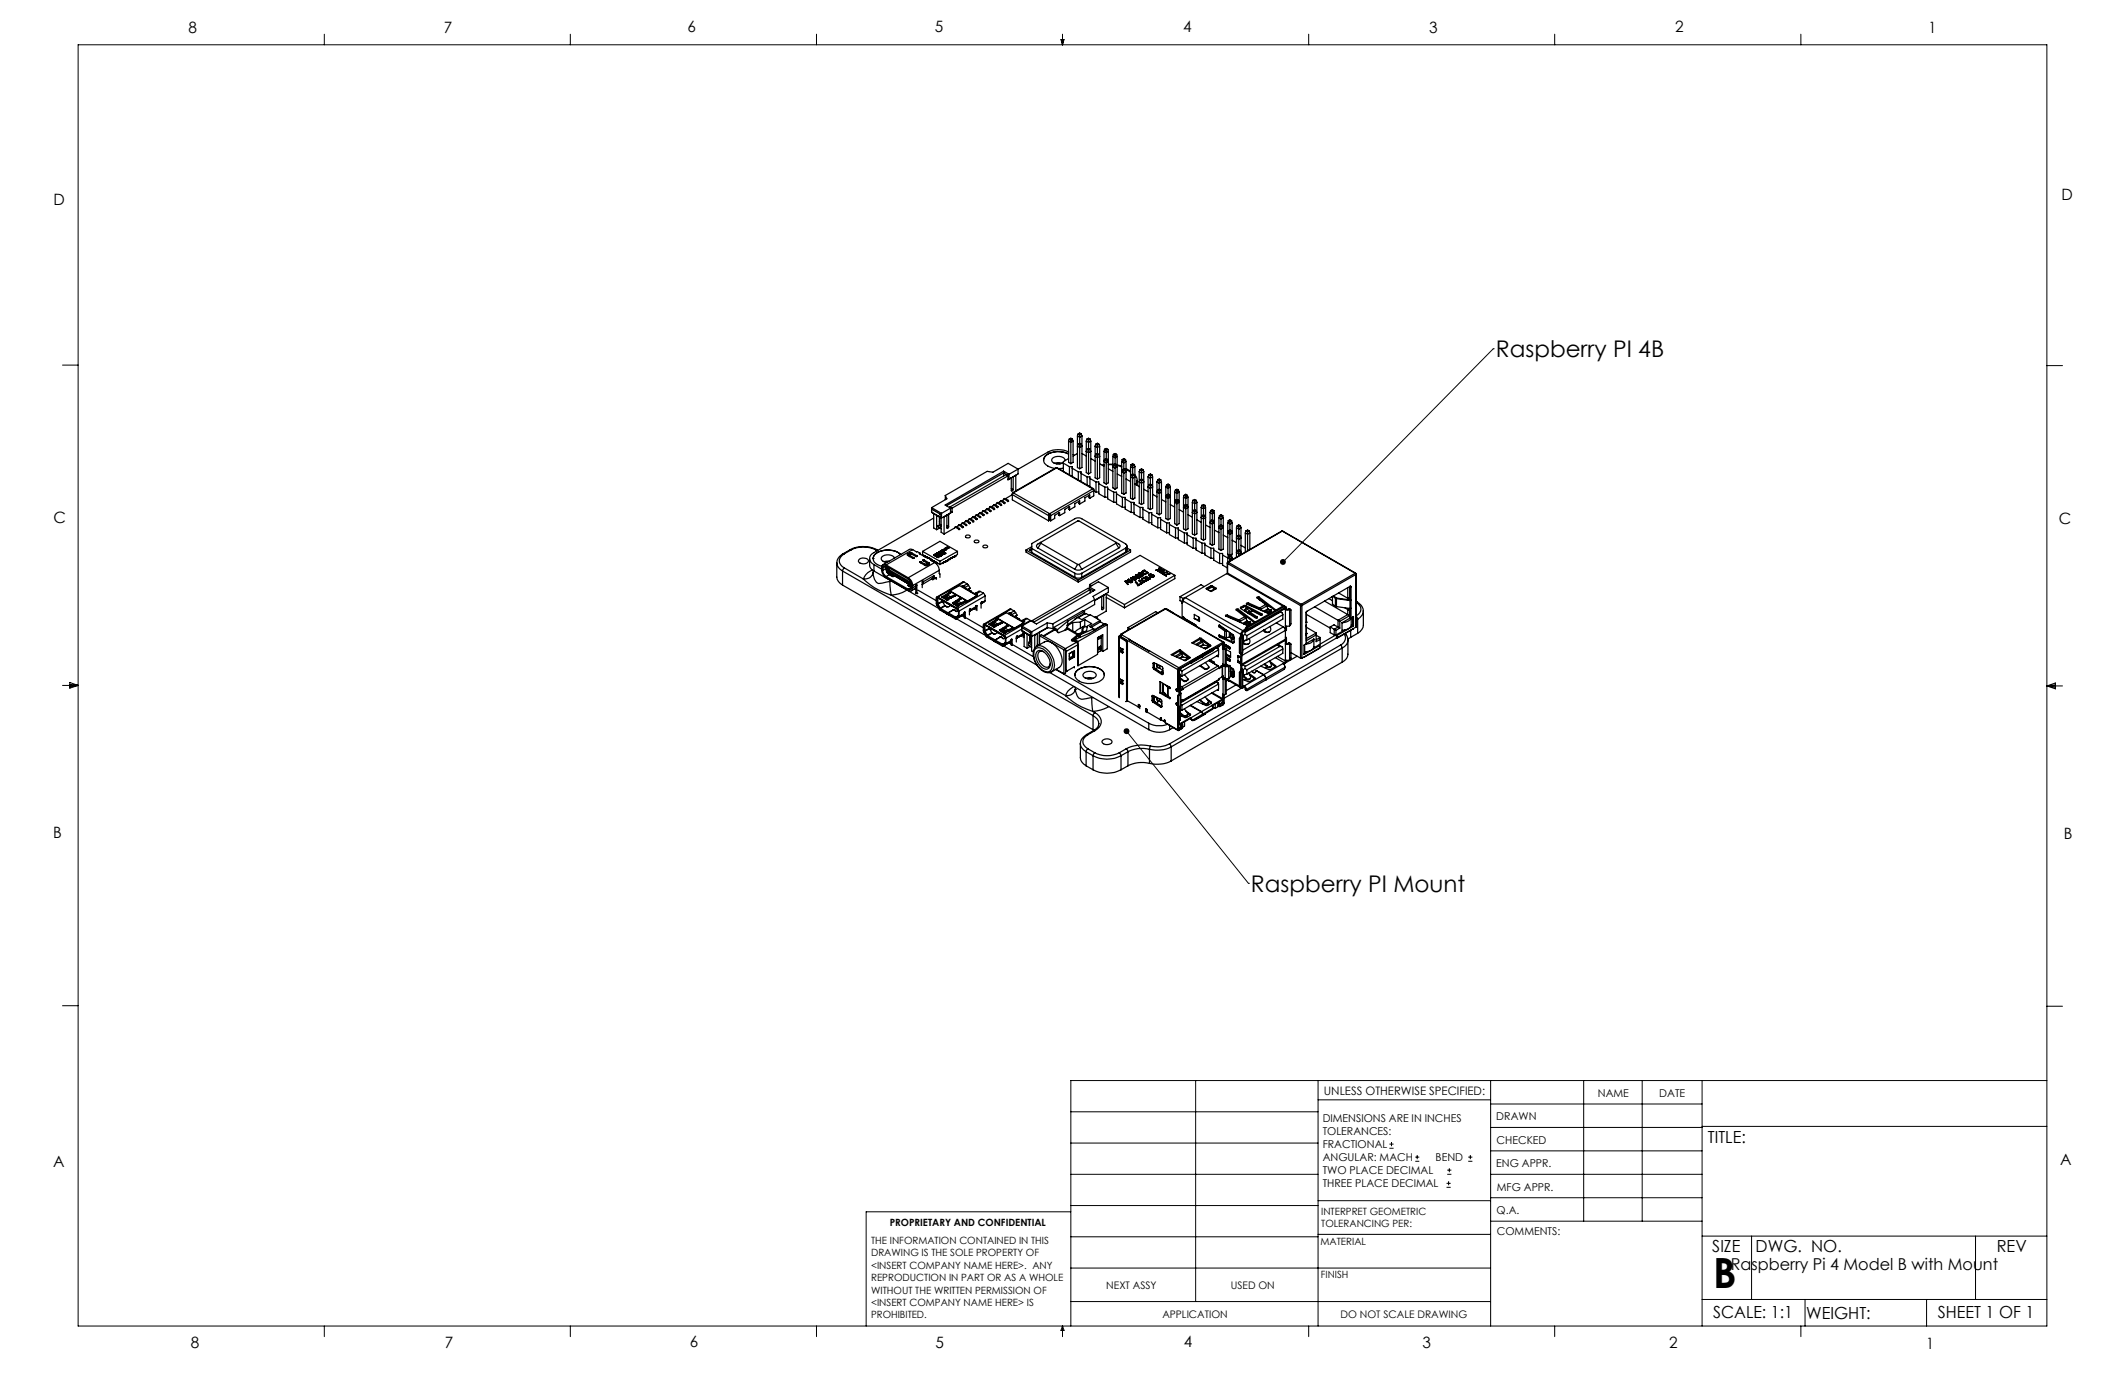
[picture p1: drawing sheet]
<svg xmlns="http://www.w3.org/2000/svg" width="432mm" height="279mm" viewBox="0 0 432 279" stroke-linecap="round" stroke-linejoin="round" font-family="sans-serif">
<defs><g id="words">
<text font-size="8.5" x="348.1" y="261.8">B</text>
<g font-size="4.7">
<text x="303.9" y="72.6">Raspberry PI 4B</text>
<text x="254.2" y="181.2">Raspberry PI Mount</text>
</g>
<g font-size="3.4">
<text x="347.1" y="232.3">TITLE:</text>
<text x="347.9" y="254.3">SIZE</text>
<text x="356.7" y="254.4">DWG. NO.</text>
<text x="405.7" y="254.5">REV</text>
<text x="348.1" y="267.9">SCALE: 1:1</text>
<text x="367" y="268">WEIGHT:</text>
<text x="393.8" y="267.9">SHEET 1 OF 1</text>
</g>
<text font-size="3.3" x="351.7" y="258.1">Raspberry Pi 4 Model B with Mount</text>
<g font-size="3.2">
<text x="38.3" y="6.7">8</text>
<text x="90.2" y="6.7">7</text>
<text x="139.7" y="6.5">6</text>
<text x="190" y="6.5">5</text>
<text x="240.4" y="6.5">4</text>
<text x="290.4" y="6.7">3</text>
<text x="340.4" y="6.5">2</text>
<text x="391.9" y="6.7">1</text>
<text x="10.9" y="41.6">D</text>
<text x="418.9" y="40.7">D</text>
<text x="10.9" y="106.3">C</text>
<text x="418.4" y="106.4">C</text>
<text x="10.8" y="170.2">B</text>
<text x="419.4" y="170.6">B</text>
<text x="10.8" y="237.2">A</text>
<text x="418.6" y="236.8">A</text>
<text x="38.8" y="273.8">8</text>
<text x="90.4" y="273.8">7</text>
<text x="140.2" y="273.8">6</text>
<text x="190.1" y="273.9">5</text>
<text x="240.5" y="273.8">4</text>
<text x="289" y="273.9">3</text>
<text x="339.1" y="273.8">2</text>
<text x="391.4" y="274.1">1</text>
</g>
<text font-size="2.4" x="269" y="222.4">UNLESS OTHERWISE SPECIFIED:</text>
<g font-size="2.2">
<text x="268.8" y="228">DIMENSIONS ARE IN INCHES</text>
<text x="304.1" y="227.7">DRAWN</text>
<text x="324.7" y="222.9">NAME</text>
<text x="337.2" y="222.9">DATE</text>
<text x="268.8" y="230.6">TOLERANCES:</text>
<text x="268.8" y="233.3">FRACTIONAL</text>
<text x="304.1" y="232.6">CHECKED</text>
<text x="268.8" y="236">ANGULAR: MACH</text>
<text x="268.8" y="238.6">TWO PLACE DECIMAL</text>
<text x="291.7" y="236">BEND</text>
<text x="304" y="237.2">ENG APPR.</text>
<text x="268.8" y="241.3">THREE PLACE DECIMAL</text>
<text x="304.2" y="241.9">MFG APPR.</text>
<text x="304.1" y="246.7">Q.A.</text>
<text x="304.1" y="250.9">COMMENTS:</text>
</g>
<g font-size="2.1">
<text x="224.8" y="262">NEXT ASSY</text>
<text x="250.1" y="261.9">USED ON</text>
<text x="236.2" y="267.8">APPLICATION</text>
<text x="272.4" y="267.8">DO NOT SCALE DRAWING</text>
</g>
<g font-size="2">
<text x="180.8" y="249.2">PROPRIETARY AND CONFIDENTIAL</text>
<text x="268.5" y="246.8">INTERPRET GEOMETRIC</text>
<text x="268.5" y="249.4">TOLERANCING PER:</text>
<text x="177" y="252.8">THE INFORMATION CONTAINED IN THIS</text>
<text x="177" y="255.3">DRAWING IS THE SOLE PROPERTY OF</text>
<text x="177" y="257.8">&lt;INSERT COMPANY NAME HERE&gt;. ANY</text>
<text x="268.3" y="252.9">MATERIAL</text>
<text x="177" y="260.3">REPRODUCTION IN PART OR AS A WHOLE</text>
<text x="177" y="262.9">WITHOUT THE WRITTEN PERMISSION OF</text>
<text x="268.4" y="259.7">FINISH</text>
<text x="177" y="265.4">&lt;INSERT COMPANY NAME HERE&gt; IS</text>
<text x="177" y="267.9">PROHIBITED.</text>
</g>
</g></defs>
<g fill="none" stroke="#000" stroke-width=".2">
<path d="M15.9 9.1h400v260.4h-400zM65.9 6.9v2.2M115.9 6.9v2.2M165.9 6.9v2.2M215.6 8h.6l-.3 1.1zM215.7 8l.2 1.1M215.9 6.9v2.2M216 8l-.1 1.1M265.9 6.9v2.2M315.9 6.9v2.2M365.9 6.9v2.2M12.7 74.2h3.2"/>
<path d="M303.4 70.9h.1M303.4 70.9l-42.7 43.3M415.9 74.3h3.2M12.7 139.3h3.2M14.2 139.1l1.7 .2M14.2 138.7l1.7 .6-1.7 .5zM15.9 139.3l-1.7 .3M415.9 139.4h3.2M415.9 139.4l1.8-.6v1.2zM415.9 139.4l1.8 .3M417.7 139.2l-1.8 .2M228.9 148.6l24.8 30.9"/>
<path d="M253.7 179.5h.1M12.7 204.4h3.2M243 219.6v44.9M267.8 219.6v49.9M302.9 219.6v49.9M321.8 219.6v28.5M333.7 219.6v28.5M345.9 219.6v49.9M415.9 204.5h3.2M415.9 219.6h-198.3v49.9M217.6 238.6h50.2M217.6 232.3h50.2"/>
<path d="M217.6 225.9h50.2M267.8 223.5h35.1M282.3 233.3h.9M282.3 232.5h.9M282.8 232.1v.8M287.6 236h.8M287.6 235.1h.8M288 234.7v.8M294.1 238.6h.8M294.1 237.8h.8M294.5 237.4v.8M298.3 236h.9"/>
<path d="M298.3 235.1h.9M298.8 234.7v.8M302.9 238.6h43M302.9 233.9h43M302.9 229.1h43M302.9 224.3h43M345.9 228.9h70M217.6 257.7h85.3M217.6 251.3h50.2M217.6 245h50.2M217.6 246.2h-41.6v23.3M267.8 250.8h35.1"/>
<path d="M267.8 244h35.1M293.9 241.3h.9M293.9 240.5h.9M294.4 240v.8M302.9 248.1h43M302.9 243.4h43M345.9 251.2h70M355.9 251.2v12.9M401.4 251.2v12.9M65.9 269.5v2.1M115.9 269.5v2.1M165.9 269.5v2.1"/>
<path d="M215.9 269.5v2.1M215.9 269.5l.3 .8h-.6zM217.6 264.5h85.3M265.9 269.5v2.1M315.9 269.5v2.1M345.9 264.1h70M365.9 269.5v2.1M366.8 264.1v5.4M391.5 264.1v5.4"/>
</g>
<path d="M260.2 113.8l-.1 .5 .2 .3 .4-.4-.4 .4a.61 .61 0 0 0 .9 0 .61 .61 0 0 0-.1-.9 .61 .61 0 0 0-.9 .1zM228.5 148.1a.61 .61 0 0 0 .1 1 .61 .61 0 0 0 .9-.4 .61 .61 0 0 0-.8-.7l-.2 .1 .4 .5z" fill="#000"/>
<g fill="none" stroke="#000" stroke-width=".25">
<path d="M203.9 95.7v1M203.9 95.7l1.1 .7M203.9 95.7l-11.8 6.9 1 .7M204.8 96.6l-.9-.5-11.6 6.7M204.8 96.6v.1M204.8 97.4h.2M204.8 96.7l-11.3 6.6M204.8 96.7v.8l.7-.4M204.8 96.7l-.4-.3-11.4 6.6M205 97.4l1.9-1.1v-1l-2-1.1-3.1 1.8-1.2-.2-8.5 4.9M205 96.4l-.2 .2M205 96.4v1"/>
<path d="M205.5 97.1h.1M205.5 97.1v2.7h.2l.2-.3M205.5 99.3l.4 .2M205.8 96.9h.1M205.9 96.9v2.6M206.4 96.6h.1M206.4 96.6l-.5 .3M206.4 96.6v3.2M212.1 93.5a1.78 1.78 0 0 1 1.6-1.5 4.8 4.8 0 0 1 3.4 .3 4.4 4.4 0 0 0-4.7 .4 1.25 1.25 0 0 0 .5 2l1.4 .5M214.3 94.2l.5-.2 1 .2M214.7 94.3h.7M214.7 95.1l-8.9 5"/>
<path d="M214.7 95.1l7.5 4.2M214.7 95.1l7.3 4.2M214.7 95.1l-8.8 5.1M216.1 95.1l-1 .1M216.1 94.1l1.2 .7M216.4 93.6a1.17 1.17 0 0 0-1.6-.9 .81 .81 0 0 0-.8 .3 .81 .81 0 0 0-.1 .9 2.06 2.06 0 0 0 2.2 .1M217.1 93.2l-1 .6v2M217.1 89.6v4.3l.5 .3M217.1 89.6l.5 .3 .5-.3M217.2 91.9a4.8 4.8 0 0 0-4.3 0l-7.9 4.5M217.3 89.2l-.2 .4M217.3 89.2l.3 .2"/>
<path d="M217.3 89.2l.3-.2 .3 .2M217.3 94.8v1.7M217.3 94.8h.6v2M217.6 89.4v4.8M217.9 95.1l1.2 .8M217.9 89.2l-.3 .2M217.9 89.2l.2 .4M218.1 89.6v4.3l-.5 .3M218.1 92.4l.2 .1M218.9 92.1l-.8 .6M218.9 88.6v6.4l.5 .2M218.9 88.6l.5 .3 .5-.3"/>
<path d="M219.1 90.3l-.2 .4 .5 .2 .5-.2-.2-.4M219.1 90.3l.3 .2M219.1 88.2l-.2 .4M219.1 88.2l.3 .2M219.1 88.2l.3-.2 .3 .2M219.1 95.9v1.6M219.1 95.9h.6v2M219.4 88.4v1.7M219.4 90.5v4.7M219.4 90.1l-.3 .2M219.4 90.1l.3 .2M219.7 96.2l1.2 .7"/>
<path d="M219.7 90.3l-.3 .2M219.7 88.2l-.3 .2M219.7 88.2l.2 .4M219.9 88.6v6.4l-.5 .2M219.9 92.1l.8 .6M220.7 89.6v6.4l.5 .3M220.7 89.6l.5 .3 .5-.3M220.9 91.3l.3 .2M220.9 89.2l-.2 .4M220.9 89.2l.3 .2M220.9 89.2l.3-.2 .3 .2M220.9 91.3l-.2 .4 .5 .3 .5-.3-.2-.4"/>
<path d="M220.9 96.9h.6v2M220.9 96.9v1.7M221.2 89.4v1.7M221.2 91.5v4.8M221.2 91.1l-.3 .2M221.2 91.1l.3 .2M221.5 97.2l1.2 .7M221.5 89.2l-.3 .2M221.5 89.2l.2 .4M221.5 91.3l-.3 .2M221.7 93.2l.8 .5M221.7 89.6v6.4l-.5 .3"/>
<path d="M222 99.3l.3 .4M222 99.3l.3 .1v1.4l-.9 .4M222 99.3l-8.7 5.1M222.3 99.7l-8.8 5.1M222.3 99.7l.4 .3M222.5 90.7v6.4l.5 .2M222.5 90.7l.5 .2 .4-.2M222.6 92.3l-.1 .4 .5 .3 .4-.3-.1-.4M222.6 92.3l.4 .2M222.6 90.3l-.1 .4M222.6 90.3l.4 .2M222.6 90.3l.4-.2 .3 .2"/>
<path d="M222.7 97.9h.6v2.4l1.2 .7M222.7 97.9v2.1M222.7 100h.6M223 92.1l-.4 .2M223 90.5v1.6M223 92.5v4.8M223 92.1l.3 .2M223.3 98.3l1.2 .7M223.3 90.3l-.3 .2M223.3 92.3l-.3 .2M223.3 90.3l.1 .4M223.4 90.7v6.4l-.4 .2"/>
<path d="M223.4 94.2l.9 .5M224.3 94.5h-.3M224.3 94.5l-.2 .1M224.3 91.7v6.4l.5 .3M224.3 91.7l.5 .3 .4-.3M224.4 91.3l-.1 .4M224.4 91.3l.4 .2M224.4 91.3l.4-.2 .3 .2M224.4 93.4l-.1 .4 .5 .3 .4-.3-.1-.4M224.4 93.4l.4 .2M224.5 99h.6v2.4l1.2 .7M224.5 99v2"/>
<path d="M224.8 91.5v1.7M224.8 93.6v4.8M224.8 93.2l-.4 .2M224.8 93.2l.3 .2M225.1 99.3l1.2 .7M225.1 91.3l-.3 .2M225.1 91.3l.1 .4M225.1 93.4l-.3 .2M225.2 94.3h.9M225.2 94.4h.9M225.2 91.7v6.4l-.4 .3M225.2 95.2l.9 .6"/>
<path d="M226.1 92.7v6.4l.5 .3M226.1 92.7l.5 .3 .4-.3M226.2 92.3l.4-.2 .3 .2M226.2 94.4l-.1 .4 .5 .3 .4-.3-.1-.4M226.2 94.4l.4 .2M226.2 92.3l-.1 .4M226.2 92.3l.4 .2M226.6 94.2l-.4 .2M226.6 92.5v1.7M226.6 94.6v4.8M226.6 94.2l.3 .2M226.9 94.4l-.3 .2"/>
<path d="M226.9 92.3l-.3 .2M226.9 92.3l.1 .4M227 94.5l.9 .3M227 94.6l.9 .3M227 96.3l.9 .5M227 92.7v6.4l-.4 .3M227.9 93.8v6.4l.5 .2M227.9 93.8l.5 .3 .4-.3M228 95.5l.4 .1M228 95.5l-.1 .3 .5 .3 .4-.3-.1-.3M228 93.4l.4-.2 .3 .2M228 93.4l-.1 .4"/>
<path d="M228 93.4l.4 .2M228.4 95.2l.3 .3M228.4 93.6v1.6M228.4 95.6v4.8M228.4 95.2l-.4 .3M228.7 95.5l-.3 .1M228.7 93.4l-.3 .2M228.7 93.4l.1 .4M228.8 95.2l.9 .6h-.1M228.8 97.3l.9 .6M228.8 93.8v6.4l-.4 .2M228.8 95.4l.8 .4"/>
<path d="M229.6 95.8l.1 .1M229.7 94.8v6.4l.5 .3M229.7 94.8l.5 .3 .4-.3M229.8 94.4l-.1 .4M229.8 94.4l.4 .2M229.8 94.4l.4-.2 .3 .2M229.8 96.5l-.1 .4 .5 .3 .4-.3-.1-.4M229.8 96.5l.4 .2M230.2 94.6v1.7M230.2 96.7v4.8M230.2 96.3l-.4 .2M230.2 96.3l.3 .2"/>
<path d="M230.5 94.4l-.3 .2M230.5 94.4l.1 .4M230.5 96.5l-.3 .2M230.6 96.5l.5 1.1M230.6 98.4l.9 .5M230.6 94.8v6.4l-.4 .3M230.8 98.5l.3-.9v1M231.5 95.8v6.5l.5 .2M231.5 95.8l.5 .3 .4-.3M231.6 97.5l-.1 .4 .5 .3 .4-.3-.1-.4M231.6 97.5l.4 .2M231.6 95.5l-.1 .3"/>
<path d="M231.6 95.5l.4 .1M231.6 95.5l.4-.3 .3 .3M232 95.6v1.7M232 97.7v4.8M232 97.3l-.4 .2M232 97.3l.3 .2M232.3 97.5l-.3 .2M232.3 95.5l-.3 .1M232.3 95.5l.1 .3M232.4 95.8v6.5l-.4 .2M232.4 99.4l.9 .5M233.3 96.9v6.4l.5 .2"/>
<path d="M233.3 96.9l.5 .3 .4-.3M233.4 98.6l-.1 .4 .5 .2 .4-.2-.1-.4M233.4 96.5l.4 .2M233.4 98.6l.4 .1M233.4 96.5l-.1 .4M233.4 96.5l.4-.2 .3 .2M233.8 96.7v1.7M233.8 98.7v4.8M233.8 98.4l-.4 .2M233.8 98.4l.3 .2M234.1 98.6l-.3 .1M234.1 96.5l-.3 .2"/>
<path d="M234.1 96.5l.1 .4M234.2 96.9v6.4l-.4 .2M235.1 97.9v6.4l.4 .3M235.1 97.9l.4 .3 .5-.3M235.2 97.5l.3-.2 .4 .2M235.2 99.6l.3 .2M235.2 97.5l-.1 .4M235.2 97.5l.3 .2M235.2 99.6l-.1 .4 .4 .3 .5-.3-.1-.4M235.5 97.7v1.7M235.5 99.8v4.8M235.5 99.4l-.3 .2"/>
<path d="M235.5 99.4l.4 .2M235.9 97.5l-.4 .2M235.9 97.5l.1 .4M235.9 99.6l-.4 .2M236 97.9v6.4l-.5 .3M236.9 99v6.4l.4 .2M236.9 99l.4 .2 .5-.2M237 98.6l.3 .1M237 98.6l-.1 .4M237 98.6l.3-.2 .4 .2M237.3 98.7v1.7M237.7 98.6l-.4 .1"/>
<path d="M237.7 98.6l.1 .4M237.8 99v6.4l-.5 .2M238.8 99.6l-.1 .4M238.8 99.6l.3 .2M238.8 99.6l.3-.2 .4 .2M239.1 99.8v1.7M239.5 99.6l-.4 .2M239.5 99.6l.1 .4M170 114.4v2.9a2.06 2.06 0 0 0 1.2 1.6M171.2 116l50.9 29.4M171.2 116v2.9M171.2 118.9l50.9 29.4"/>
<path d="M171.3 112.5a1.86 1.86 0 0 0-1.3 1.7 1.86 1.86 0 0 0 1.2 1.8M171.3 112.5h.3M171.6 112.5a1.51 1.51 0 0 0-1.1 1.5 1.51 1.51 0 0 0 1.1 1.4M171.6 115.4l-.4 .6M171.6 115.4l3.8 2.3M172.7 111.7a5.9 5.9 0 0 1 5.5 0M172.7 111.7h.3M172.7 111.7l-1.4 .8M173 111.7a5.8 5.8 0 0 1 4.9 0M173 111.7l-1.4 .8M174.7 113.6a1.46 1.46 0 0 1 1.8 .2 1.04 1.04 0 0 1-1.8 .6l-.3-.4zM175.4 117.7l.5 .4a13.7 13.7 0 0 0 5.2 2.8"/>
<path d="M175.4 117.7h.4a1.58 1.58 0 0 0 1.6-1.2v.1a2.21 2.21 0 0 0 1.1 2l2.3-.5M176.7 113.5v1.3a1.42 1.42 0 0 0 .9 1.2M177.3 115.8a3.1 3.1 0 0 0-1.9 1.9M177.4 115.9v.6M177.4 113.5h.1M177.4 113.5a1.8 1.8 0 0 1 1.6-1.5 4.3 4.3 0 0 1 4 .7 4.2 4.2 0 0 0-5.3 0 1.25 1.25 0 0 0 .6 2l.9 .4M177.6 114.7l1.5 .9M177.6 114.7v1.3M177.6 116l13.2 7.6M177.9 111.7h.3M177.9 111.7l.3 .2M178.2 111.7l.2 .1"/>
<path d="M179.4 115.9a1.6 1.6 0 0 0 .7 1.3M179.4 115.5v.4M180 115.5a1.6 1.6 0 0 0 .7 1.3M180 115.5l-.6 .4M180 115.5h.1M180.1 114.8a.58 .58 0 0 0-.7 0 .58 .58 0 0 0-.3 .5 2.25 2.25 0 0 0 1 2.1l4.4 2.6a.55 .55 0 0 0 .7 .1 .55 .55 0 0 0 .3-.6M180.1 115a.44 .44 0 0 0-.5 0 .44 .44 0 0 0-.2 .5M180.1 115l4.4 2.7a1.58 1.58 0 0 1 .6 2.1l-.6-.1M180.1 114.8l4.4 2.6M180.1 117.2l4.4 2.5M180.1 115l-.7 .5M180.1 115.3l.1 .1"/>
<path d="M180.2 115.4l-.1-.1-.1 .2M180.2 115.4v.8M180.3 116.1h.1M180.3 115.9v.2M180.3 116.1l1 .6M180.3 114.2l-.3 .1M180.4 115.8v.1M180.4 116.2l.1 .1M180.4 116.2h.1M180.4 115.8v.2M180.4 115.8l-.1 .2 1 .6M180.4 115.8h.1"/>
<path d="M180.4 116.4l1.2 .7M180.4 115.7v.1M180.4 116.2l4.3 2.5M180.4 115.7h.1M180.4 115.9l4.2 2.4M180.4 116l1.1 .6M180.4 115.9v.1M180.5 115.7l-.1 .1M180.5 115.7l4.2 2.4M180.5 115.7h.1M180.7 114l-1.1 .2M180.7 116.8l.6 .4 .5-.2"/>
<path d="M180.7 116.8l-.6 .4M180.7 115.4h.1M180.7 115.4l-.3 .3M180.8 115.5l-.3 .2M180.8 118.1l.3 2.8M181.2 118.1h-.4M181.3 116.6h.2M181.3 116.6v.1M181.5 116.6l-.2 .1M181.8 113.4a1.68 1.68 0 0 0-2.7 0 1.04 1.04 0 0 0 1.1 .9M183.6 117.9v.1M183.6 117.9l1 .5"/>
<path d="M183.6 117.9l1 .6M183.6 118l1 .6M184.3 119.9l-.3 .2a6.6 6.6 0 0 1-2.9 .8M184.4 112.6l-.1 .1 .1 .2M184.4 112.9l1.1 .6 .2-.1M184.4 112.6v.3M184.5 117.4a1.84 1.84 0 0 1 1 1.6M184.5 118.9v.1M184.5 119l.7 .4M184.6 118.5h.2M184.6 118.6h.2M184.6 118.5v.1"/>
<path d="M184.6 118.4h.3M184.6 118.6l.1 .1M184.6 118.3v.1M184.6 118.6h.1M184.7 118.3h-.1M184.7 118.3h.2M184.7 118.1v.2M184.7 118.1h.1M184.8 118.1l.1 .2M184.8 112.7v.4M184.8 118.7h.1M184.8 118.7l-.3 .2"/>
<path d="M184.8 118.5v.1M184.9 112.4h.4M184.9 118.7h-.2M184.9 112.6h.3M184.9 118.7h-.1M184.9 112.9l.8 .4M184.9 112.4l-.5 .2M184.9 112.4v.2M184.9 112.9v.2M184.9 118.3v.1M184.9 118.6v.1M184.9 112.6l-.5 .3"/>
<path d="M184.9 118.9l.3 .3M185 118.1h-.2M185.1 118.2l-.2 .1M185.1 118.4l-.3 .1M185.1 118.3l-.2 .1M185.2 119.4l-.7 .3M185.2 119.4h.1M185.2 118.6l-.4 .1M185.2 118.5l-.4 .1M185.2 118.6l-.3 .1M185.2 118.7l-.6 .4M185.3 112.6h-.3l-.2 .1 .1 .2"/>
<path d="M185.3 112.6l.8 .5h.2M185.3 112.4v.2M185.3 112.4l1 .6M185.5 119.5l.6-.4-.2 .5-.7 .5M185.5 111.7h-.7l-5.4 3.1M185.5 119v.5M185.5 111.7l-5.4 3.1M185.5 111.7l1.4 .7M185.7 113.3v.1M185.9 119.6l.2 .1M186.2 118.8l.1 .1M186.3 118.9l-.1-.1-.1 .2v1.4"/>
<path d="M186.3 118.9v1.6M186.3 113v.1M186.5 119.9l3.8 2.2M186.9 114.2v.1M186.9 114.3l1.1 .6M186.9 112.4l-.1 .1 1.8 1 .1-.1M186.9 112.4v.2M187 114.2h.1M187 114.2h-.1M187 114.2v.1M187.1 114.2l.9 .5M187.1 114.2v.2"/>
<path d="M187.5 112v.7l.4 .2M187.5 112l3.5 2.1M187.5 112l3.5-2 3.6 2M187.5 118.1h.1M187.5 113.8v.1M187.5 113.9l1.3 .8M187.6 118.1l-.2 .1v1.2M187.6 113.8h.1M187.6 113.8v.1M187.6 118.1v.1M187.6 113.8h-.1M187.7 113.8l1.1 .6"/>
<path d="M187.7 113.8v.2M187.8 113h.1M187.8 113l.1 .1M187.9 113v.1M188 114.7h.2M188 114.9h.2M188 114.7v.2M188 113l.2 .1M188 112.9v.1M188 112.9l-.2 .1M188 112.9l-.1 .1M188 113l-.1 .1"/>
<path d="M188.2 113.2h.1M188.2 113.2v.1M188.2 114.7v.2M188.4 114.4v.1M188.4 113.2l.2 .1M188.4 113.1v.1M188.4 114.5v.3M188.4 113.1l-.2 .1M188.4 114.5l-.2 .2M188.4 114.8l-.2 .1M188.4 113.2l-.2 .1M188.5 113.4h.1"/>
<path d="M188.7 113.4l.6 .3M188.7 113.4h.1M188.7 113.4l.4 .1M188.7 113.3v.1M188.7 113.3l-.2 .1M188.7 113.3l-.1 .1M188.8 114.7l-.5 .2h-.3M188.8 114.4v.3M189.1 113.6h.1M189.1 113.6l.2 .1M189.1 113.5v.1M189.1 113.5l-.1 .1"/>
<path d="M189.3 113.8l.1-.1zM189.3 113.9h.1M189.3 113.7v.2M189.3 113.7l-.2 .1 .8 .5M189.3 104.1h.1M189.3 103.2v.9M189.3 103.2l2 1.1M189.3 103.5l1.7 1M189.3 104.1l1.7 1M189.3 104.1l2 1.2M189.3 117.7l.2 .1M189.4 113.8l.3 .1"/>
<path d="M189.4 113.7v.1M189.4 113.8l-.1 .1M189.5 117.5l-2.1 1.3 .2-.6M189.5 117.5v.3M189.6 114h.1M189.6 114l.1 .1M189.6 117.4l.2 .1M189.7 117.4l-.2 .1M189.7 114v.1M189.7 117.4l.1 .1M189.7 112.7h.1M189.7 105.3l-12.1 7a1.28 1.28 0 0 0-.9 1.2 1.28 1.28 0 0 0 .9 1.2"/>
<path d="M189.7 112.7l.5 .2M189.7 112.7l.4 .3-.2-.2M189.7 104.4v2.9l.6 .3M189.8 117l-.1 .4M189.8 112.8l.4 .1M189.8 117v.5M189.8 117l-2.2 1.2M189.8 114l.2 .2M189.8 113.9l-.2 .1M189.8 113.9v.1M189.8 113.9l-.1 .1M189.8 114l-.1 .1"/>
<path d="M189.9 112.8h.1M189.9 112.8l.4 .1M189.9 114.3a2.07 2.07 0 0 1 1 1.6M189.9 114.2l.1 .1M189.9 114.2h.1M189.9 114.3l-5.4 3.1M190 114.2v.1M190 112.6h.1M190 112.6l.3 .3M190 112.6l.4 .1M190 112.6l.4 .2M190.1 117.4v.2"/>
<path d="M190.1 117.5l-.6 .3M190.1 117.4l.2 .1M190.1 117.4l-.3 .1M190.1 114.2l.3 .2M190.1 114.2h.1M190.1 114.2h-.2M190.1 112.5l.6 .1M190.1 114.2h-.1M190.1 114.2l-.1 .1M190.1 112.5h.3M190.2 112.9h.1M190.2 112.5h.2"/>
<path d="M190.2 112.5h-.1M190.2 112.5h.1M190.3 112.9h.1M190.3 113.1l.3 .2-.1-.1M190.3 114.4h.1M190.3 114.4l.1 .1M190.3 117.5v.2M190.3 104.7v2.9M190.4 113.1h.1M190.4 113.1l.1 .1M190.4 114.4v.1M190.4 112.5h.1"/>
<path d="M190.4 112.4h.1M190.4 112.4v.1M190.4 112.4l.1 .2M190.4 113l-.1 .1M190.4 112.7l-.3-.1 .2 .3M190.4 112.6l.1 .1M190.4 113h.1M190.5 113.2h.1M190.5 112.6h.1M190.5 113l-.1 .1M190.5 113l-.2 .1M190.5 112.6h.2"/>
<path d="M190.5 112.6v.1M190.5 112.3h.1M190.5 114.4l.5 .3M190.5 114.4h.1M190.5 114.4h-.2M190.5 112.3l.3 .2M190.5 114.4h-.1M190.5 114.4l-.1 .1M190.6 113.1h.1M190.6 113.1l-.1 .1M190.6 106.8v.3M190.6 107.1l.6 .3z"/>
<path d="M190.6 106.8l.6 .1M190.7 112.9h.1M190.7 112.9l.2 .1M190.7 112.9v.2l.2-.1M190.7 112.2l.2-.1 .2 .3M190.7 112.9l.1 .2M190.8 113.1h.1M190.8 112.8l.2 .1M190.8 112.8l.4 .2M190.8 112.8h.1M190.8 112.5h.1M190.9 115.9l.1 1.4"/>
<path d="M190.9 115.9l-5.4 3.1M190.9 113h.1M190.9 106.4v.1M190.9 112.1l.2 .3M190.9 112.1l-.2 .1M190.9 113l-.1 .1M190.9 105v1.6M190.9 112.1h.1M190.9 105.9v.1M190.9 112.4h.1M190.9 113l.1 .1M190.9 112.4l-.1 .1"/>
<path d="M190.9 112.4l.1 .1M190.9 106.6l.3 .1M190.9 106.6l-.3 .2M191 113h.1M191 112.7h.1M191 113v.1M191 112.7v.2M191 112.1l.2-.2 .1 .4-.2-.3zM191 113h-.1M191 112.9h.1M191 112.7v.2l.2 .1M191 114.1v.6"/>
<path d="M191 112.9h.4M191 112.9l.2 .1M191 107.3l-.7 .3M191 104.5v.6M191 113.1h.1M191 105.1l.3 .2M191.1 112.6l-.1 .1M191.1 112.6l.4 .2M191.2 112.6h.1M191.2 111.9h.1M191.2 112.6l-.2 .1M191.2 105.2v3l.6 .3"/>
<path d="M191.3 111.9l.2 .2 .2-.1M191.3 111.8l.3 .1M191.3 111.8v.1M191.3 111.9h.1M191.3 111.9h.3M191.3 104.3v1M191.3 104.3l-.3 .2M191.4 112.5h.1M191.4 112.5l.3 .2M191.4 112.5h-.1M191.4 112h.2M191.4 112h.1"/>
<path d="M191.5 112.8h.1M191.5 114.4l-.5 .3M191.5 114.4h.2M191.5 114.4h.1M191.5 114.4l.1 .1M191.6 111.9h-.3l.1 .1M191.6 111.9v.1M191.6 112.3h.2M191.6 112.3v.1M191.6 111.9h.1M191.6 112.4h.1M191.6 112h.1"/>
<path d="M191.6 114.4v.1M191.7 112h.1M191.7 111.7h.1M191.7 112h-.1M191.7 111.7l.2 .1M191.7 111.7v.2l.2-.1M191.7 112.7h.1M191.7 114.4l-.1 .1M191.7 114.4h-.1M191.7 111.7l.1 .2M191.8 111.9h.1M191.8 112.3l-.1 .1"/>
<path d="M191.8 112.3l.1 .3 .2-.2M191.8 105h.1M191.8 112.3l.1 .1M191.8 112.3l-.2 .1M191.8 114.2h.3M191.8 114.2l-.2 .2M191.8 105v3.5M191.8 112.3h.1M191.8 114.2h.1M191.8 114.2h.2M191.8 114.2l.2 .1M191.9 111.8h.1"/>
<path d="M191.9 111.8l-.1 .1M191.9 112.5h.1M191.9 112.4h.1M191.9 112.4v.1M191.9 111.8l.1 .1-.1-.1M192 114.2v.1M192 111.5h.1M192 111.4l.3 .3M192 111.5h-.1M192 111.5l.1 .1M192 111.4v.1M192.1 114.2l-.1 .1"/>
<path d="M192.1 114.2h-.1M192.1 111.4h.1M192.1 111.4h-.1M192.1 112.4h.1M192.1 111.7h.1M192.1 112.4l-.2 .1M192.1 111.7h-.1M192.1 100.7v.8M192.1 100.7l.3 .7-3.1 1.8M192.1 111.5v.1M192.2 111.6h.1M192.2 111.6l.1 .1"/>
<path d="M192.2 113.9l.2 .1M192.2 111.5h.1M192.2 113.9v.1M192.2 114l-.2 .2M192.2 113.9l.1 .1M192.2 114l.1 .1M192.2 111.5l-.1 .1M192.2 111.5h-.1M192.2 111.4v.2M192.2 111.4l.1 .1M192.2 111.4v.1M192.2 111.4l-.2 .1"/>
<path d="M192.2 111.4h.1M192.3 114v.1M192.4 111.2h.1M192.4 111.2l.2 .2M192.4 111.2l.1 .3 .1-.1M192.4 104.7h.1M192.4 104.7l.1 2.7 .3-.4M192.4 114l-.1 .1M192.4 114h-.1M192.4 104.7l-.6 .3M192.4 106.8l.4 .2M192.4 111.3h.1"/>
<path d="M192.4 111.3l.2 .1M192.4 111.3l.1 .1M192.5 111.4h.1M192.5 113.7l.3 .1M192.5 113.7v.1M192.5 113.8l-.2 .1M192.5 113.8l.2 .1M192.5 113.7l.2 .1M192.6 111.4h-.1M192.6 111.4h.1M192.7 111.4h.1M192.7 113.8v.1"/>
<path d="M192.7 104.5h.1M192.8 113.8l-.1 .1M192.8 104.5v2.5M192.8 113.8h-.1M192.9 113.6l-.2 .1M192.9 113.5l.2 .1M192.9 113.5v.1M192.9 113.5l.1 .1M192.9 113.6l.1 .1M193 103v.2M193 113.6v.1M193 103l.5 .3"/>
<path d="M193.1 113.6l-.1 .1M193.1 113.6h-.1M193.1 103.3l-1.8 1M193.1 103.3v.9l-1.8 1.1M193.1 103.9l.4 .2M193.3 113.3l.2 .1M193.3 113.3v.1M193.3 113.4l-.3 .1M193.3 113.3l.1 .1M193.3 113.4l.1 .1M193.4 113.4v.1M193.5 113.4h-.1"/>
<path d="M193.5 113.4l-.1 .1M193.5 103.3v.8M193.5 104.1l-.7 .4M193.6 113.1l.3 .1M193.6 113.1v.1M193.6 113.2l-.2 .1M193.6 113.1l.2 .1M193.6 113.2l.2 .1M193.8 113.2v.1M193.9 113.2h-.1M193.9 113.2l-.1 .1M194 112.9v.1"/>
<path d="M194 113l-.2 .1M194 112.9l.2 .1M194 112.9l.1 .1M194 113l.1 .1M194.1 107.1l.2-.1 .6 .4M194.1 107.1l-2.3 1.4M194.1 107.1l.7 .4M194.1 113v.1M194.2 113h-.1M194.2 113l-.1 .1M194.6 112l-3.6 2.1M194.6 112v.7l-.5 .2"/>
<path d="M194.8 107.5l.1 .2M194.8 106.7l.2-.1 .7 .4M194.8 106.7l-.4 .4M194.8 106.7l.7 .4M194.9 107.4l.2 .2M194.9 107.4l-.1 .1M195.5 107.1l.1 .2M195.5 106.3l.2-.1 .7 .4M195.5 106.3l-.4 .3M195.5 106.3l.7 .4M195.5 119.1h.3M195.5 119.1h.1"/>
<path d="M195.5 119.1v.1l1.8 1M195.5 119.1v.1M195.7 107l.1 .2M195.7 107l-.2 .1M195.7 119.3h.1M195.8 119.1h.1M195.8 119.1v.2M195.8 119.3h.1M195.8 119.1l.3 .3M195.8 119.3l.1 .1M195.9 118.3h-.2l-5.3 3M195.9 118.3l-5.3 3"/>
<path d="M195.9 118.3l.6 .3M196.1 119.4l.1 .2M196.2 106.7l.1 .2M196.2 108.9a.5 .5 0 0 1 .5-.2 .5 .5 0 0 1 .4 .4 .49 .49 0 0 1-.5 .2 .49 .49 0 0 1-.4-.4zM196.2 105.9l.2-.1 .7 .4M196.2 105.9l-.4 .4M196.2 105.9l.7 .4M196.4 106.6l.1 .2M196.4 106.6l-.2 .1M196.5 118.6l.3 .4M196.5 118.6l-.7 .5M196.7 119.8h.1"/>
<path d="M196.7 119.8l.6 .4M196.8 119l.3 .6M196.8 119l-.7 .4M196.9 106.3l.1 .2M196.9 105.5l.2-.1 .7 .4M196.9 105.5l-.4 .3M196.9 105.5l.7 .4M197.1 106.2l.1 .2M197.1 119.6l-.4 .2M197.1 106.2l-.2 .1M197.6 105.9l.1 .3M197.6 105.1l.2-.1 .7 .3"/>
<path d="M197.6 105.1l-.4 .3M197.6 105.1l.7 .3M197.8 105.8l.1 .2M197.8 105.8l-.2 .1M198.1 109.8l.5-.1 .3 .2a.47 .47 0 0 1-.5 .4 .47 .47 0 0 1-.4-.4zM198.3 105.4l.1 .2M198.3 104.7l.7 .4M198.3 104.7l.2-.1 .7 .4M198.3 104.7l-.4 .3M198.5 105.3l.1 .3M198.5 105.3l-.2 .1M199 105.1l.1 .1"/>
<path d="M199 104.2l.7 .4M199 104.2l.2-.1 .7 .4M199 104.2l-.4 .4M199.2 105l.1 .1M199.2 105l-.2 .1M199.7 104.6l.1 .2M199.7 103.8l.7 .4M199.7 103.8h.2l.7 .3M199.7 103.8l-.4 .4M199.8 110.8h.6l.3 .1a.47 .47 0 0 1-.5 .4 .47 .47 0 0 1-.5-.4zM199.9 104.5l.1 .2M199.9 104.5l-.2 .1"/>
<path d="M200.4 104.2l.2 .2M200.4 103.4l.2-.1 .7 .4M200.4 103.4l-.4 .4M200.4 103.4l.7 .4M200.6 104.1l.1 .2M200.6 104.1l-.2 .1M201.1 103.8l.2 .2M201.2 103l.6 .4M201.2 103l.1-.1 .7 .4M201.2 103l-.5 .4M201.3 103.7l.1 .2M201.3 103.7l-.2 .1"/>
<path d="M201.8 103.4l.2 .2M201.9 102.6l.7 .4M201.9 102.6l.2-.1 .6 .4M201.9 102.6l-.5 .4M202 103.3l.1 .2M202 103.3l-.2 .1M202.6 103l.1 .2M202.6 102.2l-.5 .4M202.6 102.2l.2-.1 .6 .4M202.6 102.2l.7 .4M202.7 102.9l.1 .2M202.7 102.9l-.1 .1"/>
<path d="M203.3 102.6l.1 .2M203.3 101.8l.7 .4M203.3 101.8l.2-.1 .7 .4M203.3 101.8l-.5 .4M203.4 102.5l.2 .2M203.4 102.5l-.1 .1M204 102.2l.1 .2M204 101.4l.7 .4M204 101.4l.2-.1 .7 .4M204 101.4l-.4 .3M204.2 102.1l.1 .2M204.2 102.1l-.2 .1"/>
<path d="M204.7 101.8l.1 .2M204.9 101.7l.1 .1M204.9 101.7l-.2 .1M205.7 100.5l7.4 4.3M205.7 100.5l-1.4 .9M205.9 100.2l-.2 .3M205.9 100.2h-.2v1.4l7.4 4.2M205.9 100.2l7.4 4.2M208.5 111.8v.4l10.6 6.1M208.5 111.8l10.6 6.1M209.2 111.8l.4-.3v.5zM209.6 111.6l-.4 .2"/>
<path d="M209.7 111.4l8.7 5.1M209.7 111.1l-1.2 .7M210.9 111.4l7.5 4.3M211.5 110.2l-.6 .3a.44 .44 0 0 0-.3 .4 .44 .44 0 0 0 .3 .5M211.5 110.2v.2M211.5 110.2l7.6-4.4 7.7 4.4M211.5 110.4l-.6 1M211.5 110.4l7.5 4.3M213.1 104.8v1M213.3 104.4l.2 .4M213.3 104.6l.1 1.1 .1 .1M213.3 104.6l-.1 1.1-.1 .1"/>
<path d="M213.3 104.4l-.2 .4M213.3 104.4v.2M213.5 104.8v1M215.2 104.2v.5l.1 .1M215.3 104.8v-.7l-1 .6v.6l-.8 .5M217.2 103v.5l.1 .1M217.3 103.6v-.7l-.9 .6v.7l-1.1 .6M218.4 116.5a1.5 1.5 0 0 0 1.4 0M218.4 115.7a1.5 1.5 0 0 0 1.4 0M218.4 117.3a1.5 1.5 0 0 0 1.4 0M218.4 116.5v.8M219 114.7h.3"/>
<path d="M219 114.7l-.6 1M219.1 117.9v.4M219.3 101.8v.5l.1 .1M219.3 114.7l.5 1M219.4 102.4v-.6l-1 .5v.7l-1.1 .6M219.8 116.5v.8M221.3 100.6v.5l.1 .1M221.4 119.6l.8 .5M221.4 118.8v.9M221.4 118.8l.5 .2M221.4 101.2v-.6l-.9 .5v.7l-1.1 .6M221.5 119.8l-.4-.2-11.4 6.5"/>
<path d="M221.5 119.8v.7M221.5 119.8l-11.4 6.6M224.5 101h.6M225.2 119.4l-2-1.2-1.8 1.1 1.1 .6-11.9 6.9-1.1-.6M225.2 119.4l-3.1 1.8 .3 .6M225.2 119.4v1l-2.8 1.6M226.3 100h.6v2.4l1.2 .7M226.3 100v2.1M226.3 102.1h.6M226.8 110.2l.5 .3a.46 .46 0 0 1 .3 .4 .46 .46 0 0 1-.3 .5M226.8 110.2v.2M226.8 110.4l.5 1"/>
<path d="M226.8 110.4l-7.5 4.3M226.9 100.3l1.2 .8M227.3 111.4l-7.5 4.3M228.1 101.1v2M228.1 101.1h.5v2.3l1.3 .7M228.1 103.1h.5M228.6 101.4l1.3 .7M228.7 118l1.2 .4-1.1-.3M228.7 118h.1M228.7 111.4a.46 .46 0 0 0 .3-.5 .46 .46 0 0 0-.3-.4l-8.9-5.1a1.5 1.5 0 0 0-1.4 0l-8.7 5.1v1.8l8.7 5M228.7 118l-.1 .1 .6 .6-.4-.4M228.7 111.4l-8.9 5.1"/>
<path d="M228.7 111.4v.8M228.7 112.2l-8.9 5.1M228.8 118.1v.2M228.8 118.1h.1M228.8 118.3h.1M229 110.9v.9l-.3 .4M229 111.4l.7 .4M229.3 117.7h.1M229.3 117.7l.4 .3M229.3 117.7l-.1 .1 .8 .5 .2-.1-.4-.2M229.3 117.7l-.1 .1M229.7 118h.1"/>
<path d="M229.7 111.8v.4l-10.6 6.1M229.7 111.8l-10.6 6.1M229.8 118h.1M229.8 118l.3 .2M229.8 117.4h.1M229.8 117.4l.9 .5-.5-.1-.4 .2M229.8 117.4l-.1 .1 .4 .2M229.9 102.1h.5v2.4l1.3 .7M229.9 102.1v2M229.9 104.1h.5M230.1 117.7l-.4 .3M230.1 117.7h.1"/>
<path d="M230.3 117.2h.1M230.3 117.2h-.1l.6 .6h.1l-.4-.4M230.3 117.2l.8 .2M230.4 117.2l.1 .2M230.4 117.2h.1M230.4 102.4l1.3 .7M230.5 117.4h.1M230.5 117.4l.4 .4M230.7 118.4l.5 .6 .6-.3h-.1M230.8 116.8l1.1 .4-.1 .1-.9-.4M230.8 118.3l.5 .6M230.8 118.3l.3 .3 .2 .3"/>
<path d="M230.8 116.8h.1M230.8 116.8l-.1 .1 .5 .6M230.8 118.3l-.1 .1M230.8 118.3h.1M230.9 116.9l.1 .2M230.9 116.9h.1M231 117.1l.4 .4-1-.3M231 117.1h.1M231.1 117.4l.1 .1M231.1 117.4h.1M231.2 117.5h.1M231.3 118.9h.1"/>
<path d="M231.4 116.5h.4l-.4 .1 .2 .2M231.4 116.5a.4 .4 0 0 0 .1 .4 .4 .4 0 0 0 .4 .2l.5-.2M231.4 116.5l-.1 .2M231.4 116.6l.2 .2M231.4 116.5h.1M231.5 117.9l.3 .3 .2 .3M231.5 117.9l-.1 .1 .4 .6 .6-.3M231.5 117.9h.1M231.5 117.9l-.1 .1M231.6 116.8h.1M231.7 103.1h.5v2.4l1.3 .7M231.7 103.1v2.1"/>
<path d="M231.7 105.2h.5M231.7 116.7h.5M231.7 116.7l-.1 .1M231.7 118.7h.1M231.7 116.7h.1M231.7 118.7l-.4 .2M231.7 116.8l.1 .1M231.8 116.9h.4M231.8 116.9l-.1-.1 .1-.1h.3l.1 .2M231.8 116.9h.1M232 118.5h.1M232.1 117.8l.2 .2"/>
<path d="M232.1 117.5a.39 .39 0 0 0 0 .6 .39 .39 0 0 0 .5 0l.7-.2M232.1 117.6l-.1 .2M232.1 116.3l.2 .2M232.1 117.5v.1M232.2 116.9h.1M232.2 116.1l-.2 .2M232.2 116.1h.1M232.2 116.7l.1 .1M232.2 116.7h.1M232.2 103.5l1.3 .7M232.3 118h.6M232.3 118l.2 .1 .4-.1"/>
<path d="M232.3 118h.1M232.3 116.5l.4 .1 .2-.1M232.3 116.5h.6M232.3 116.5h.1M232.4 118.3h.1M232.4 118.3l-.4 .2M232.4 117.4l.9 .5M232.4 117.4l-.3 .1M232.4 117.4l-.3 .2M232.4 117.4h.1M232.5 115.9l.8 .5-.3 .2a.69 .69 0 0 1-1-.4l.2-.1M232.5 115.9h.1"/>
<path d="M232.5 115.9l-.3 .2M232.9 117.1l.6 .4M232.9 117.1l-.2 .1 1 .5M232.9 117.2h-.1M232.9 117.1v.1M232.9 118h.1M232.9 116.5h.1M233.1 117.9l-.7-.4-.3 .2 .2 .3M233.1 117.9l-.2 .1M233.1 116.4l-.6-.4-.4 .3 .2 .2M233.1 116.4h.1M233.1 116.4l-.2 .1"/>
<path d="M233.5 104.2h.5v2.3l1.3 .7M233.5 104.2v2M233.5 106.2h.5M233.5 116.7h.5l-.4 .1 .2 .3M233.5 116.7l-.1 .1a.64 .64 0 0 0 1.1 .3M233.5 116.7l-.1 .2M233.5 116.7h.5M233.5 116.7h.1M233.6 116.9l.2 .2M233.6 117.3l-.1 .2M233.6 117.3l.1 .4M233.6 117.3h.1"/>
<path d="M233.6 117.6l.1 .1M233.8 117.1h.1M233.9 116.9h.5M233.9 116.9l-.1 .2M233.9 117.1v.1M233.9 116.9h.1M233.9 117.2h.4M233.9 117.2a.18 .18 0 0 1 .2-.3 .18 .18 0 0 1 .2 .3M233.9 117.2h.1M234 104.5l1.3 .7M234.2 100.4l.9 .6M234.3 117.2h.1"/>
<path d="M234.4 116.9l.1 .2M234.4 117.1l-.1 .1M234.4 116.9h.1M235.3 105.2h.5v2.4l1.3 .7M235.3 105.2v2M235.3 107.2h.5M235.5 115.9h.1M235.5 115.9h-.5M235.5 115.9l-.2 .2M235.5 115.4h.1M235.5 115.4l.1 .5M235.5 115.4v.5"/>
<path d="M235.6 116.2l.1 .1M235.6 115.9h.1M235.7 116.1v.2M235.7 116.2v.1M235.7 116.1h.1M235.7 116.3h.3M235.7 116.3v-.2h.2l.1 .2M235.7 116.3h.1M235.8 105.5l1.3 .8M235.9 116h.1M235.9 116.1h-.2M235.9 116.1h.1"/>
<path d="M235.9 115.9v.2M235.9 115.9h.1M235.9 115.9v.1M236 116v.1M236 116.3h.1M236 115.6v.1M236 115.6l-.4 .3M236 115.7l-.4 .2M236 115.7h.1M236 116.2v.1M236 115.7l-.7 .4M236 101.5l.9 .5"/>
<path d="M236 116.1h.4M236 116.1h.1M236.1 116.2l-.2 .2-.2-.1M236.1 116.2h.1M236.1 115.8l.3 .1M236.1 115.8l-.2 .1M236.1 115.8h.1M236.1 116.5l.4 .2M236.4 116.1h.1M236.4 115.9l.1 .1-.1 .2h-.3M236.4 115.9l.1 .1M236.4 115.9h.1"/>
<path d="M236.4 116l-.3-.1-.1 .2M236.7 116.8l.3 .2M237 100.6l-.1 .4 .4 .3 .5-.3-.1-.4M237 100.6l.3 .2M237.1 116.3h.1M237.1 116.3l-1.1 .2 .5 .2M237.1 116.3l-1 .2M237.1 106.3h.5v2.3l1.3 .7M237.1 116.3l-1.1 .2M237.1 106.3v2M237.1 108.3h.5M237.3 100.8v4.8"/>
<path d="M237.3 100.4l-.3 .2M237.3 100.4l.4 .2M237.6 116.6h.1M237.6 116.6l-1.1 .2 .5 .2M237.6 116.6l-.9 .2M237.6 106.6l1.3 .7M237.7 100.6l-.4 .2M237.8 102.5l.9 .5M238.7 100v6.4l.4 .3M238.7 100l.4 .3 .5-.3M238.7 116.9v.7l-10.2 5.9M238.7 116.9l-10.2 5.9"/>
<path d="M238.7 116.9l-7-4-10.3 5.9M238.8 101.7l-.1 .4 .4 .2 .5-.2-.1-.4M238.8 101.7l.3 .1M238.9 107.3h.5v2.3l1.3 .7M238.9 107.3v2M238.9 109.3h.5M239.1 101.5l.4 .2M239.1 101.8v4.9M239.1 101.5l-.3 .2M239.4 107.6l1.3 .7M239.5 101.7l-.4 .1M239.6 100v6.4l-.5 .3"/>
<path d="M239.6 103.5l.9 .6M240.5 101v6.5l.4 .2M240.5 101l.4 .3 .5-.3M240.6 102.7l-.1 .4 .4 .3 .5-.3-.1-.4M240.6 102.7l.3 .2M240.6 100.6l-.1 .4M240.6 100.6l.3 .2M240.6 100.6l.3-.2 .4 .2M240.7 108.3v2M240.7 108.3h.5v2.4l1.3 .7M240.7 110.3h.5M240.9 100.8v1.7"/>
<path d="M240.9 102.9v4.8M240.9 102.5l-.3 .2M240.9 102.5l.4 .2M241.2 108.7l1.3 .7M241.3 102.7l-.4 .2M241.3 100.6l-.4 .2M241.3 100.6l.1 .4M241.4 104.6l.9 .5M241.4 101v6.5l-.5 .2M242.3 102.1v6.4l.4 .2M242.3 102.1l.4 .2 .5-.2M242.4 103.8l-.1 .3 .4 .3 .5-.3-.1-.3"/>
<path d="M242.4 101.7l-.1 .4M242.4 101.7l.3 .1M242.4 101.7l.3-.2 .4 .2M242.4 103.8l.3 .1M242.5 109.4h.5v2.3l1.3 .7M242.5 111.4h.5M242.5 109.4v2M242.7 103.5l.4 .3M242.7 101.8v1.7M242.7 103.9v4.8M242.7 103.5l-.3 .3M243 109.7l1.3 .7"/>
<path d="M243.1 101.7l-.4 .1M243.1 101.7l.1 .4M243.1 103.8l-.4 .1M243.2 105.6l.9 .6M243.2 102.1v6.4l-.5 .2M244.1 103.1v6.4l.4 .3M244.1 103.1l.4 .3 .5-.3M244.2 104.8l-.1 .4 .4 .2 .5-.2-.1-.4M244.2 104.8l.3 .2M244.2 102.7l-.1 .4M244.2 102.7l.3 .2M244.2 102.7l.3-.2 .4 .2"/>
<path d="M244.3 112.4h.5M244.3 110.4h.5v2.3l1.3 .8M244.3 110.4v2M244.5 102.9v1.7M244.5 105v4.8M244.5 104.6l-.3 .2M244.5 104.6l.4 .2M244.7 119.2l-.6-.4-4.3 2.4M244.8 110.7l1.3 .7M244.9 104.8l-.4 .2M244.9 102.7l-.4 .2M244.9 102.7l.1 .4"/>
<path d="M245 103.1v6.4l-.5 .3M245 106.7l.9 .5M245.1 119.6v.1M245.1 119.6l.1 .1M245.4 119.8l.2 .1M245.9 104.1v6.5l.4 .2M245.9 104.1l.4 .3 .5-.3M246 105.8l-.1 .4 .4 .3 .5-.3-.1-.4M246 105.8l.3 .2M246 103.8l-.1 .3M246 103.8l.3 .1M246 103.8l.3-.3 .4 .3"/>
<path d="M246.1 119h.2M246.1 119l-1 .6M246.1 111.4h.5v2.4l1.2 .7M246.1 111.4v2.1M246.1 119v.1M246.1 113.5h.5M246.1 119.1l-.9 .5 .2 .2M246.1 119.1l.2 .1M246.3 119l.9 .6-1.1 .6-1-.5M246.3 119v.2M246.3 119.2l.5 .5-.9 .5M246.3 119.2l-.9 .6"/>
<path d="M246.3 103.9v1.7M246.3 106v4.8M246.3 105.6l-.3 .2M246.3 105.6l.4 .2M246.5 119.4l.5 .3M246.6 111.8l1.2 .7M246.7 103.8l-.4 .1M246.7 105.8l-.4 .2M246.7 103.8l.1 .3M246.8 107.7l.9 .5M246.8 104.1v6.5l-.5 .2M247.7 105.2v6.4l.4 .3"/>
<path d="M247.7 105.2l.4 .2 .5-.2M247.8 104.8l-.1 .4M247.8 104.8l.3 .2M247.8 104.8l.3-.2 .4 .2M247.8 106.9l-.1 .3 .4 .3 .5-.3-.1-.3M247.8 106.9l.3 .1M247.8 112.5h.6v2.3l1 .6M247.8 112.5v2M247.8 114.5h.6M248.1 105v1.6M248.1 107v4.9M248.1 106.6l-.3 .3"/>
<path d="M248.1 106.6l.4 .3M248.4 112.8l1.1 .6M248.5 104.8l-.4 .2M248.5 104.8l.1 .4M248.5 106.9l-.4 .1M248.6 105.2v6.4l-.5 .3M248.6 108.7l.9 .6M249.3 116.6l.3-.1 11.7 6.8M249.3 116.6l-8.5 4.8M249.3 116.6l11.4 6.6M249.4 114.4v.1M249.4 114.4v2.1"/>
<path d="M249.4 114.5v2M249.4 114.5l14.9 8.5M249.5 114.2l-.1 .2M249.5 114.2l.1 .1M249.5 106.2l.4 .3 .5-.3M249.5 106.2v6.4l.3 .2M249.5 113.3v1M249.5 113.3l.4 .3 .5-.3M249.6 114.3l-.2 .2M249.6 114.3l14.8 8.5M249.6 105.8l-.1 .4M249.6 105.8l.3 .2"/>
<path d="M249.6 105.8l.3-.2 .4 .2M249.6 107.9l-.1 .4 .4 .2 .5-.2-.1-.4M249.6 107.9l.3 .2M249.6 112.9l.3 .2M249.6 112.9l-.1 .4M249.9 107.7l-.3 .2M249.9 106v1.7M249.9 108.1v4.6M249.9 113.1v.9M249.9 107.7l.4 .2M249.9 112.7l.4 .2M249.9 112.7l-.3 .2"/>
<path d="M250.3 105.8l-.4 .2M250.3 105.8l.1 .4M250.3 107.9l-.4 .2M250.3 112.9l-.4 .2M250.3 112.9l.1 .4M250.4 106.2v6.4l-.3 .2M250.4 113.3v.4M250.4 109.8l.8 .5M251.2 107.2v6M251.2 107.2l.5 .3 .5-.3M251.4 111.9l-.2 .4 .5 .2 .5-.2-.1-.4M251.4 108.9l-.2 .4 .5 .3 .5-.3-.1-.4"/>
<path d="M251.4 108.9l.3 .2M251.4 106.9l-.2 .3M251.4 106.9l.3 .1M251.4 106.9l.3-.3 .4 .3M251.4 111.9l.3 .1M251.7 107v1.7M251.7 109.1v2.6M251.7 112v1M251.7 108.7l-.3 .2M251.7 108.7l.4 .2M251.7 111.7l.4 .2M251.7 111.7l-.3 .2"/>
<path d="M252.1 106.9l-.4 .1M252.1 108.9l-.4 .2M252.1 106.9l.1 .3M252.1 111.9l-.4 .1M252.2 110.8l.8 .5M252.2 107.2v5.5M253 108.3v3.9M253 108.3l.5 .2 .5-.2M253.2 107.9l-.2 .4M253.2 107.9l.3 .2M253.2 107.9l.3-.2 .4 .2M253.5 108.1v3.8"/>
<path d="M253.9 107.9l-.4 .2M253.9 107.9l.1 .4M254 108.3v3.4M260.5 107.9h.1M260.5 107.9l-11 6.3M260.6 107.9h.1M260.6 107.9l-11 6.4M260.6 107.9l14.8 8.6M273.9 119.4v2.2M274.2 119.2v2.2M274.4 119.1l.1 .1M274.4 119.1l-9 5.2v6.5l-.4 .3v1.9l3.2-1.8"/>
<path d="M274.4 119.1v2.2M274.5 119.2v6.4M275.4 116.5l.1 .2M275.4 116.5l-11 6.3M275.4 116.5l.2 .1M275.4 116.5h.1M275.5 116.7l-11 6.3M275.6 116.6l-.1 .1M275.6 116.6l-.1 10.8M181.1 120.9l35.4 20.5M186.1 120.4l.2 .2M186.1 120.4l.2 .1"/>
<path d="M186.3 120.5h.2M190.4 122.7v.2M190.4 121.6v1.1M190.4 121.6h.2M190.4 122.7h.2M190.4 122.9l.5 .8M190.6 121.3h-.2l-.1 .2v1.4l.7 1 1.4 .9M190.6 121.5l-.2 .1M190.6 122.7v.1M190.6 121.3l4 2.3M190.6 121.5l4 2.3M190.6 121.5h.1"/>
<path d="M190.6 121.6v1.1M190.6 122.8l-.2 .1M190.6 122.8l.5 .8M190.7 121.5l-.1 .1M190.7 121.5l3.9 2.3M190.9 123.7l.1 .2M191 123.9l1.4 .8M191.1 123.6h.1M191.1 123.6l-.2 .1M191.1 123.6l3.1 1.8M191.1 123.6l-.1 .3M191.5 121.2v.2"/>
<path d="M191.5 122.1v.1M191.5 122.1l-.9 .6M191.5 122v.1M191.5 122.2l.5 .8M191.5 122.2l-.9 .6M191.5 122v.2M191.7 122.1v.5M192 123l.1 .1M192 121.6l.3 .2M192 123l-.9 .6M192 123l.5 .3M192 121.3v.3"/>
<path d="M192.1 121.2v.2M192.1 121.2h.1M192.1 123.1l-1 .5M192.1 121.2l.6 .4M192.1 121.4l.3 .2M192.1 121.4l-.1 .2M192.1 121.2l.1 .1M192.2 120.8v.3M192.2 120.8l-.7 .4M192.2 121.1l-.6 .3M192.2 121.3l.6 .3M192.3 121.8l.3 .1"/>
<path d="M192.3 121.2l-.1 .1M192.3 122.4v.1M192.3 121.2l.6 .4M192.3 122.4l2.4 1.5M192.3 121.2h.1M192.3 121.2l.6 .3M192.3 121.8h.1M192.4 121.6l-.1 .2M192.4 124.8h.2M192.4 124.7v.1M192.5 120.9l-.2 .3M192.5 120.9l.6 .3"/>
<path d="M192.6 121.9h.1M192.6 124.7l.1 .2M192.7 121.6h.1M192.7 121.6h-.3M192.7 124.5l-.3 .2M192.7 124.5v.1M192.7 124.9l1.4 .9 .2-.1M192.7 124.8v.1M192.7 124.8l1.4 .8M192.7 121.6l-.1 .3M192.9 121.6h-.1M192.9 120.3v.3"/>
<path d="M192.9 120.3l-.7 .5M192.9 120.6l-.7 .5M192.9 121.5v.1M193 120.1l3.6 2.1M193 120.1l2-1.1 3.5 2M193 120.1l3.6 2M193.1 120.5l-.2 .1M193.1 121.6h.1M193.1 120.3h-.2M193.1 120.3v.2M193.1 120.3h.1M193.1 120.3l-.6 .6"/>
<path d="M193.1 121.2l-.2 .3M193.1 121.2h.1M193.2 121.5l-.1 .1M193.2 121.2v.3M193.2 123l-.5 .3-.6-.2M193.3 121.4l-.2 .2M193.6 122.5v.1M193.6 122.6l1.1 .5M193.7 124l-1 .5v.3M193.7 124h.3M193.7 123.9l.3 .1M193.7 123.9l-1 .6"/>
<path d="M193.7 123.9v.1M193.9 122.8h.1M193.9 122.6h.1M193.9 122.6l.1 .1M194 120.9h.2M194 121.1h.1M194 120.9l-.8 .3M194 122.8h.1zM194 120.9v.2M194 121.1l-.8 .4M194 124h.1M194 124l.2 .2"/>
<path d="M194.1 122.7h.1M194.1 122.7l-.2 .1M194.1 125.6h.1M194.1 122.6v.1M194.1 122.8l.3 .2M194.1 122.5v.3M194.2 121.1l-1.7 .8-1-.5M194.2 122.5v.2M194.2 122.5h.1M194.2 124.2h.3M194.2 122.9h.1M194.2 120.9v.2"/>
<path d="M194.2 124.2h.1M194.2 120.9h.1M194.2 122.5l.6 .3M194.2 122.7l.3 .1M194.2 122.7l-.1 .1M194.2 122.9v.1M194.2 125.4h.1M194.2 120.9v.1M194.2 125.4l-.1 .2M194.2 123h.1M194.3 125.4l-.1 .2M194.3 122.1l-.7 .4"/>
<path d="M194.3 122.1v.2M194.3 122.3l-.6 .4M194.3 125.7l6 3.5M194.3 122.5l.6 .4M194.3 122.9l-.1 .1M194.4 123l.3 .1M194.4 122.4l-.1 .1M194.4 122.4l.6 .4M194.5 123.1h.1M194.5 122.4l.6 .4M194.5 122.4h-.1M194.5 122.4l-.2 .1"/>
<path d="M194.5 124.2h.1M194.5 122.8l-.1 .2M194.5 123v.1M194.6 123.6l.3 .6M194.6 123.8l.2 .3-.1 1.2M194.6 123.1h.1M194.7 122.1l-.2 .3M194.7 122.1l.6 .4M194.7 125.3l-.5 .3M194.7 123.1h.1M194.7 122.1l-.8 .5M194.7 125.1v.2"/>
<path d="M194.7 125.1l-.4 .3M194.7 124.1l-.2 .1M194.7 125.1l-.5 .3M194.8 125.1h-.1M194.8 122.8h.1M194.8 122.8h-.3M194.8 125.4l-.5 .3M194.8 124.1l-.3 .1M194.8 122.8l-.1 .3M194.8 122.8l.1 .1M194.8 122l-.9 .6M194.9 125.2l-.1 .2"/>
<path d="M194.9 124.2v1M195 121.5h.3M195 122.8l-.1 .1M195 121.5l-.7 .6M195 121.5v.3M195 121.8l-.7 .5M195.1 122.8h-.1M195.2 121.7l-.2 .1M195.2 122.8h.1M195.3 121.5v.1l-.6 .5M195.3 122.5l-.2 .3M195.3 122.5h.1"/>
<path d="M195.3 121.5v.2M195.3 122.7l-.1 .1M195.3 122.5v.2M195.3 125.2h.1M195.3 125.2l-1 .6M195.3 125.2l-1 .5M195.5 125.1l4.3 2.5M195.6 122.6l-.9 .5M195.8 124.8l-1 .6M195.8 124.8l-.5 .4M195.9 124.7l-.1 .1M195.9 124.7l-1 .5"/>
<path d="M196 124.4l.1 .1M196 124.4l-.1 .3M196.1 122.1h.2M196.1 122.1l-.8 .4M196.1 122.1v.3M196.1 122.4l-.8 .3M196.1 122.3v.1M196.1 124.5v1.1l-.2-.1v-1M196.3 122.1v.1M196.3 122.1v.2M196.3 122.2l-1.1 .6M196.3 122.2v.1"/>
<path d="M196.6 122.1v.1M197.1 123.8h.1M197.1 123.8l-.1 .1v1.1M197.1 124.1l-.1 .1M197.2 123.9l-.1 .2M197.2 123.8v.1M197.3 120.2h.1M197.3 120.2l1 .6h.2M197.7 123.8h.1M197.7 123.8l-.7 .4M197.9 123.6l.1 .1M198 123.6v.1"/>
<path d="M198.2 120.6h.3M198.2 120.6l-.2 .1M198.2 123.5l.1-.2-1.1 .6M198.2 123.5l-1.1 .6M198.2 123.5l-.5 .3M198.3 123.2v.7M198.3 123.5l-.3 .2M198.4 123l-.1 .3M198.4 123l.1 .1M198.5 120.6h.1M198.5 120.6v.2M198.5 121.1l-1.9 1.1"/>
<path d="M198.5 121v.1M198.5 123.1v1M198.5 121l-1.9 1.1M199.2 120.2l-.2-.1-.8 .5M199.2 120.2l-.7 .4M199.2 120.2l.6 .3M199.5 122.3h.1M199.5 122.3l-.1 .1v1.2M199.6 122.4l-.2 .3M199.6 122.3v.1M199.8 120.5l.4 .6M199.8 120.5l-5.2 3.1"/>
<path d="M199.9 128.2l.1 .2M199.9 127.1v1.1M199.9 127.1h.2M199.9 128.2h.2M200 128.4l.4 .8M200.1 126.9l-.1-.1-.2 .2 .1 1.4 .7 1.1 1.4 .8M200.1 127l4 2.3 .2 .3M200.1 127l-.2 .1M200.1 128.2l.1 .1M200.1 127.1v1.1M200.1 126.9l4 2.2M200.1 127h.1"/>
<path d="M200.2 122.1l-.1 .1-.6 .4M200.2 121.1l-5.3 3.1M200.2 121.1v1M200.2 122.1l-.6 .3M200.2 128.3l-.2 .1M200.2 128.3l.4 .8M200.2 127l-.1 .1M200.4 129.2l.2 .2M200.6 129.4l1.4 .8M200.6 129.1l.1 .1M200.6 129.1l-.2 .1M200.7 129.2l1.5 .8"/>
<path d="M200.7 129.2l-.1 .2M201 126.8v.1M201 126.9l.9 .5h.2M201 127.6l.1 .1M201.1 127.7l-.1-.1-.9 .6M201.1 127.7l.4 .9M201.1 127.7l-.9 .6M201.3 127.6v.5M201.5 126.8v.3M201.5 128.6h.1M201.5 127.1l.4 .2M201.5 128.6l-.9 .5"/>
<path d="M201.5 128.6l.5 .2M201.6 127l.3 .1M201.6 127l-.1 .1M201.6 126.8v.2M201.6 126.8h.1M201.6 128.6l-.9 .6M201.6 126.8l.6 .3M201.6 126.8h.2M201.8 126.3l-.8 .5M201.8 126.8l.6 .3M201.8 126.3v.3M201.8 126.6l-.7 .3"/>
<path d="M201.8 128h.1M201.9 128h.1M201.9 127.3l.2 .1M201.9 126.8h-.1M201.9 128l2.3 1.4M201.9 126.7l.6 .3M201.9 126.8l.6 .3M201.9 126.7v.1M201.9 127.3l-.1 .1M201.9 127.1v.2M202 130.3h.2M202 130.2v.1"/>
<path d="M202.1 126.4l-.2 .3M202.1 126.4l.6 .4M202.1 127.4h.1M202.2 127.1h-.3M202.2 130.2v.2M202.2 127.1h.1M202.2 130.4l1.7 .9M202.2 130.1v.2M202.2 130l-.2 .2M202.2 130.3l1.4 .8M202.2 130v.1M202.2 130.3v.1"/>
<path d="M202.2 130.1l1.5 .8M202.2 127.1l-.1 .3M202.2 127.1h.2M202.5 125.8h.2M202.5 127.1h-.1M202.5 125.8l-.7 .5M202.5 125.8v.3M202.5 127v.1M202.5 126.1l-.7 .5M202.6 126l-.1 .1M202.6 125.6l1.9-1.1 3.5 2M202.6 125.6l3.5 2.1"/>
<path d="M202.6 125.6l3.5 2M202.7 125.8h.1M202.7 125.8l-.6 .6M202.7 127l-.1 .1M202.7 126.8l-.2 .2M202.7 125.8v.2M202.7 126.8h.1M202.7 126.8v.2M202.7 127h.1M202.8 128.5l-.6 .3-.6-.2M202.9 126.9l-.2 .2M203.1 128v.1"/>
<path d="M203.1 128.1l1.1 .5M203.2 129.5h.4M203.2 129.4l.4 .1M203.2 129.5l-1 .6M203.2 129.4l-1 .6M203.2 129.4v.1M203.4 128.3h.1M203.4 128.1h.1M203.4 128.1l.2 .1M203.5 128.1h.1M203.5 126.4h.2M203.5 128.3h.1"/>
<path d="M203.5 126.6h.1M203.5 126.4l-.8 .4M203.5 126.4v.2M203.5 126.6l-.8 .4M203.6 129.5l.1 .2M203.6 129.5h.1M203.6 128.3h.1M203.6 128.3h-.1M203.6 131.1h.2M203.6 128.2h.1M203.6 128.2l-.2 .1M203.7 128.3l.3 .2"/>
<path d="M203.7 128.1l-.1 .1M203.7 126.4v.2M203.7 128.4h.1M203.7 128.1l-.1 .2M203.7 128v.2M203.7 128h.1M203.7 130.9l.1 .1M203.7 129.7l.3 .1M203.7 129.7h.3M203.7 126.6l-1.6 .8M203.7 128l.6 .3M203.7 128.2l.3 .2"/>
<path d="M203.7 128.2v.1M203.7 128h.2M203.7 130.9l-.1 .2M203.7 128.4l.1 .1M203.7 129.7h.1M203.8 128.5h.1M203.8 131v.1M203.8 128.4h-.1M203.9 127.6l-.8 .4M203.9 127.6v.2M203.9 127.8l-.7 .4M203.9 128.4l-.1 .1"/>
<path d="M203.9 128l.6 .4M203.9 131.2l6.8 4M204 128.5l.2 .1M204 128h-.1M204 127.9l.6 .4M204 128l.6 .3M204 127.9v.1M204 127.9l-.2 .1M204 128.6h.1M204 128.6l.1 .1M204 128.4v.1M204 129.7v.1"/>
<path d="M204.1 129.1l.3 .6M204.1 128.6h-.1M204.2 127.6l-.2 .3M204.2 127.6l.6 .4M204.2 127.6h.1M204.2 128.6h.1M204.3 130.8l-.5 .3M204.3 130.6v.2M204.3 130.6l-.5 .4M204.3 127.6l-.8 .5M204.3 129.6v1.2M204.3 130.6h.1"/>
<path d="M204.3 129.6l-.3 .2M204.3 129.6l-.3 .1M204.3 130.6l-.6 .3M204.3 128.3h.1M204.3 128.3l-.3 .1M204.3 131l-.4 .3M204.4 128.3l-.2 .3M204.4 128.3l.1 .1M204.4 127.6l-.9 .5M204.4 130.8l-.1 .2M204.4 129.7v1.1M204.6 128.3l-.1 .1"/>
<path d="M204.6 127.3h.1M204.6 127.1l-.7 .5M204.6 127.1v.2M204.6 128.3h.1M204.6 127.3l-.7 .5M204.8 128.3h.1M204.8 127l-.2 .1M204.8 127v.1M204.8 127v.2M204.8 127.1l-.5 .5M204.8 128l-.2 .3M204.8 128h.1"/>
<path d="M204.8 127.1v.1M204.9 128.2l-.1 .1M204.9 128v.2M204.9 130.7h.1M204.9 130.7l-1 .6M205 128.2l-.2 .1M205 130.6l5 2.9M205.1 124.6v.1M205.1 124.7l1.7 1M205.1 124.6h.1M205.1 124.6h.2M205.1 128.1l-.3 .2"/>
<path d="M205.2 124.8h.1M205.3 124.6h.1M205.3 124.6v.2M205.3 124.8h.1M205.4 130.4v-.2l-1 .6M205.4 124.8h.1M205.4 124.6l.2 .3M205.4 124.8v.1M205.4 130.4l-1.1 .6M205.4 130.4l-.5 .3M205.4 123.8h-.2l-5.3 3M205.4 123.8l-5.3 3.1"/>
<path d="M205.4 123.8l.7 .3M205.6 129.9l.1 .1M205.6 129.9l-.2 .2M205.6 127.6h.2M205.6 127.6l-.7 .4M205.6 127.6v.3M205.6 127.9l-.7 .3M205.6 124.9l.1 .2M205.7 130v1.2l-.2-.2v-1M205.7 127.8l-.1 .1M205.8 127.6v.1M205.8 127.6v.2"/>
<path d="M205.8 127.7v.1M205.8 127.8l-1.6 .8M206.1 124.1l.3 .4M206.1 124.1l-.7 .5M206.1 127.6v.1M206.2 125.3l.4-.2zM206.2 125.3h.1M206.2 125.3l.7 .4M206.4 124.5l.3 .5-.1 .1M206.4 124.5l-.8 .4M206.7 129.3h.1M206.7 129.3l-.2 .1v1.1"/>
<path d="M206.8 129.4l-.1 .2M206.8 129.3v.1M206.8 125.7h.1M206.9 125.7l.9 .6h.2M206.9 125.7h.1M207.3 129.3h.1M207.3 129.3l-.8 .4 .2-.1M207.5 129.2h.1M207.6 129.1v.1M207.6 128.2h.1M207.6 127.2l2.1 1.2M207.6 127.5l1.8 1.1"/>
<path d="M207.6 127.2v1M207.6 128.2l1.8 1M207.6 128.2l2.1 1.1M207.6 127.8l-3.2 1.9M207.7 126.1h.3M207.7 129l-1 .6M207.7 129l-.4 .3M207.7 126.1l-.1 .1M207.8 128.8l-.1 .2M207.8 128.8h.1M207.8 128.8l-1 .6M207.9 129l-.3 .2"/>
<path d="M207.9 128.7v.7M208 128.6l-.2 .2M208 128.6h.1M208 126.1v.1M208 126.3h.1M208 126.2v.1M208 126.5l-1.9 1.2M208 126.5l-1.9 1.1M208.1 128.6v1M208.1 128.4v3l.6 .3M208.7 131.7v-2.9l.9 .5v3l.4 .1M208.7 125.7h-.2l-.8 .4"/>
<path d="M208.7 125.7l-.7 .4M208.7 125.7l.7 .4M209 131.2l.6 .3zM209 130.5l.6 .6M209 130.5v.7M209.3 129.1v1.3M209.3 130v.1M209.3 130.4l.3 .3M209.3 130.4l-.3 .1M209.4 126.1l.1 .1M209.4 126.1l-5.3 3M209.4 128.6v.6"/>
<path d="M209.4 129.2l.3 .1M209.4 131.3l-.7 .4M209.5 126.2l-1.9 1M209.7 128.4l-.3 .2M209.7 128.4v.9M209.7 126.1l.4 .3M209.7 126.1v.2M210.1 126.4v.1M210.2 129l.1 .1M210.3 129.1v2.6M210.3 131.9l.3-.2a2.4 2.4 0 0 1 2.7 1.6 2.39 2.39 0 0 1 0 3.1 2.45 2.45 0 0 1-2.7-1.5 3.2 3.2 0 0 1-.3-3zM210.6 131.3h.1"/>
<path d="M210.7 131.3a1.8 1.8 0 0 1 2.1 .7 4 4 0 0 1 1.3 4.1l-.5 .5M210.7 131.3a2.32 2.32 0 0 0-.4 3.1 3.4 3.4 0 0 0 2.9 2.3l.4-.1M210.7 128.7l.1 .1M210.7 132.4a1.42 1.42 0 0 1 2 .7 2.68 2.68 0 0 1 .6 2.5 1.23 1.23 0 0 1-2-.3l-.3-.5a2.14 2.14 0 0 1-.3-2.4zM210.8 128.8l-.5 .3M210.8 128.8v2.5M210.8 130.9l.3 .2M211.1 128.5l.1 .1M211.2 128.6v2.5M211.2 129.2l2.5 1.4M211.2 129.2l.4-.2 4.9 2.8M211.2 129.2v1.8"/>
<path d="M212.1 132.4a.81 .81 0 0 0-1 .1 .81 .81 0 0 0-.2 .9 2.19 2.19 0 0 0 2.1 2.1l.4-.7M212.8 126.6l1.2 .2M212.8 126.6l-3.1 1.8M212.8 126.6v.9M212.8 127.5l-3.1 1.8M212.8 127.5l1.2 .2M212.9 127.6l-1.7 1M213.3 136.7l20.1 11.6M213.7 130.6a4.5 4.5 0 0 1 2 4.4l-.4 .6-1.7 1M213.7 130.6a1.51 1.51 0 0 0-1.5-.1l-1.6 .8M213.7 130.6l2.5 1.4M214 126.8v.9"/>
<path d="M214.1 128h.2M214.1 128l-2.1 1.2M214.1 127.5v.5M214.1 127.5l.8 .5M214.1 127.6l-.1 .1M214.3 128l-2.2 1.3M214.3 128l.6 .3M214.5 136l18.9 11M214.6 136l1.6 .9M214.9 128v.3M214.9 128.3v.2M216.2 132v4.9"/>
<path d="M216.5 132.2l.1 .2M216.5 136.2h.1M216.5 131.8l-.3 .2M216.5 131.8v4.9l-.3 .2M216.6 132.4v3.8M216.7 136.3h-.2M216.9 127.5l-.6 .6M216.9 127.8l-.2 .2M216.9 127l.1 .1M216.9 127v.9M217 127.8l-1.9 .8-.3-.2 .1-.1M217 127.8h.3l1.9 1.1"/>
<path d="M217 127.8l1.9 1.2M217 126.2l-2.1 1.8M217 126.2v.7M217 127.1v.7M217.3 133.8l.1 .1M217.3 132.8l1-.6v1.3l-1 .6zM217.3 133.3l.1 .4M217.4 133.7v.2M217.8 130v.2h.3l.6 .3M217.8 130v.2M217.8 132.5l.3 .7M218 126.5l-1 .6"/>
<path d="M218 126.5v1.7M218 130.1v.1M218.1 132.4v.7M218.1 133.4l.2 .1M218.1 133.2l-.7 .5M218.1 133.2v.3l-.7 .4M218.2 139.5l-.3 .2a2.68 2.68 0 0 0-1.4 1.7M218.3 130.2h.1M218.3 135.7v-.2l-1.5 .8-.3-.1M218.4 130.4h.1M218.4 137.2a1.78 1.78 0 0 1 1.7-1.6 4.1 4.1 0 0 1 4.1 1l.2 .6M218.4 130v.4"/>
<path d="M218.4 130l.7 .4M218.5 139.7v.4M218.6 125.8l-.2 .1M218.6 129.6l.3 .2M218.7 130.5l.3 .5M218.7 136.4a4.2 4.2 0 0 1 5.5 .2 1.4 1.4 0 0 1-.9 1.9 4.3 4.3 0 0 1-4.7-.7 1.08 1.08 0 0 1 .1-1.4zM218.7 130.5l-2.2 1.3M218.9 129l-1.1 1M218.9 129v.3M218.9 129.3l-1.1 .9M219 128.8h.2M219 131l-2.4 1.4"/>
<path d="M219 131v4.3M219 135.2l.1 .1M219 129.3h-.1M219.1 130.4v4.9M219.2 128.8l.2 .1M219.2 128.9l-.3 .1M219.2 128.9l-.2 .4M219.2 128.9l.2 .2M219.4 128.9l.1 .1M219.4 128.9v.6l-.4-.2M219.5 129v.5M219.5 127.6l-1.1 .9"/>
<path d="M219.5 126.4v1.2M219.5 126.4l-1.5 .1M220.1 127.4l-.2 .5v.5M220.1 124.8h.1M220.2 136.8a1.77 1.77 0 0 1 2.5 .3 1.17 1.17 0 0 1-1.5 .8 1.03 1.03 0 0 1-1.1-.8zM220.3 128.4l-.2-.1-.9 .5M220.3 124.8l-1.8 1M220.3 124.8l.4-.1 .6 .3M220.3 124.8l-1.2 .7M220.4 124.2l-.3-.1-6 3.4M220.4 124.2l-3.4 2M220.4 124.7l-.3 .1"/>
<path d="M220.4 124.2v.5M220.4 124.7h.1M220.4 125.9l1.4 .8-.9 .5-.1 .9-1.4 .8M220.4 125.9l-.9 .5M220.4 125.9v1.2l-.9 .5M220.7 137.8l.5-.1 1 .1M220.9 127.4a.69 .69 0 0 0-.7 .2 .69 .69 0 0 0-.1 .7M221 137.9h.8M222.3 127.8v.4M222.3 127.9l.1 .1M222.3 128.1h.1M222.3 127.8l-2.8 1.2"/>
<path d="M222.4 128h.1M222.4 121.8l-8.4 5M222.4 121.8v1l-2.2 1.3M222.4 125.4h.2l.3 .2M222.9 125.6l.2 .2M222.9 125.6l-.1 .1M223 131.7l.6-.4v1l-.6 .3M223.2 129.5h.1M223.3 129.5l-.3 .4M223.4 131.4v.3M223.4 131.6l-.4 .2M223.4 131.6l.2 .2-.6 .4"/>
<path d="M223.6 126.1l-2.1-1.2-1.7 1-.8-.5-2.1 1.6M223.6 126.1l-2.2 1.2 .9 .5M223.6 126.1v.3M223.6 129.6h.1M223.6 129.6l-.6 .4M223.8 129.4v2.8l.3 .2M223.8 121.2h.1M223.9 121.2v2.7h.2l.2-.3M223.9 129.1v.1M223.9 121.2l-1.5 .9M223.9 123.4l.4 .2M223.9 129.2l-.6 .3"/>
<path d="M223.9 129.2l-.3 .4M224.1 132.4v-3.4l-1.1 .6v3.4l-3.9 2.3M224.1 127h.1M224.1 127l-1.7 1M224.2 121h.1M224.3 121v2.6M224.3 126.8l-.7-.4-1.9 1.1M224.3 126.8l-.2 .2M224.3 126.8v.2M224.7 120.7h.1M224.8 121.4l3.7 2.1M224.8 120.7l3.7 2.1"/>
<path d="M224.8 120.7l-.5 .3M224.8 120.7v3.5l-2.1 1.2M225 126.9l-5.9 3.5M225 126.9v4.9l-.9 .6M225 126.9l-.3-.1-3.4 1.9-2.9 1.3M227.4 129.4v12.3M227.4 129.5l1.2 .6M227.4 129.5v12.3M227.6 132.3l.5 .2M227.6 131.6v.7M227.6 138v.6M227.6 132.3l-.1 .1"/>
<path d="M227.6 138.6l.5 .3M227.6 138.6l-.1 .1M227.7 129.1l-.3 .2v.2M227.7 129.3l1 .7M227.7 129.3l11.6 6.8M227.7 129.1h.1M227.9 129l-.2 .3M227.9 128.9l-.2 .2M227.9 129l1.6 1M227.9 128.9v.1M227.9 131.8v.6l.2 .1M227.9 138.1v.6l.2 .2"/>
<path d="M228.1 131.9h.1M228.1 132.5h.1M228.1 138.3h.1M228.1 138.9h.1M228.1 131.9v.8l-.6-.3M228.1 138.3v.8l-.6-.4M228.1 131.9l-.6-.4v.9M228.1 138.3l-.6-.4v.8M228.5 122.8v.7M228.6 130.1l.3 .4v.2M228.7 130l.4 .6M228.7 130l-.1 .1"/>
<path d="M228.9 130.7v11.6M229.1 130.6v11.6M229.1 130.6l-.2 .1M229.2 127.5v.5M229.2 127.5l.4 .3M229.5 130h.1M229.5 130l3.9 2.2M233.4 132.2h.1M233.5 132.2h-.1M233.5 132.2l6 3.5M234.3 135.6l.2 .4M234.3 134.8v.8"/>
<path d="M234.5 134.7h.1M234.5 135.6l.2 .3M234.5 134.7v.9M234.5 134.7l-.2 .1M234.5 135.6h-.2M234.5 134.7l1.7 .8 .1 1.4M234.5 136l1.6 1.1M234.6 135.5l.2 .4M234.6 134.7v.8M234.6 135.5l-.1 .1M234.7 135.9l-.2 .1M234.7 135.9l1.5 1"/>
<path d="M234.8 135.9l1.5 1M234.8 135.9l-.1 .1M235.1 135.3l.1 .3 .3 .1M235.1 134.9v.5M235.3 135.6l-.5 .3M235.3 124.5l-.5-.2-5.6 3.2M235.5 135.7h.2M235.5 135.2v.5M235.7 135.7l.6 .6M235.7 135.3v.4M235.8 138.6v2.1M236.2 136.9l.1 .1"/>
<path d="M236.2 136.9l-.1 .2M236.3 138.9v1.8M236.3 136.9l-.2 .2M236.3 136.4l-.3 .1 .3 .1M236.4 138.9v1.7M236.7 139.1l.6 .6M236.7 123.8l-8.9 5.1M236.7 123.8l-8.8 5.1M236.7 123.8h.2M236.9 123.8l11.8 6.7M236.9 123.8l11.6 6.7M237.1 123.8l1.2 .7"/>
<path d="M237.3 139.7h.1M237.3 139.4l.2 .2M237.3 139.7v1.8M237.3 139.7l.4 .2M237.5 139.6h.1M237.5 139.6l.3 .2M237.8 139.9h-.1M237.8 139.8l-2.1-1.3v2.3M237.8 139.8v.1M238 133l1.7-1 2.2 1.6-1.1 .7zM238.3 124.5h.1M238.3 124.5l.1 .1"/>
<path d="M239.3 136.1v4M239.4 137.3h.1M239.4 137.3v3.1h.1M239.5 136.1h.1M239.5 136.1l.1-.3-.1 .2v1.2M239.5 136.1v.9M239.5 137l.1 .1M239.5 135.7l-.2 .4M239.5 137.3v3.2M239.6 137.1v.1M239.6 137.2l-.2 .1M239.6 136.9l.2 .1-.1 .2"/>
<path d="M239.6 136.9l-.1 .1M239.7 132v.3M239.7 137.2v3.1M239.7 137.2l-.2 .1M239.7 132.3l2 1.5M239.7 132.3l-.1 .1M239.8 121.2v.9l.4 .2M239.8 121.2l.7 .4M239.8 137.1v3.1M239.8 139.7l.3 .4M239.8 139.4l.4 .2M239.8 137.8l.8 .5"/>
<path d="M239.8 137.9l.8 .6M240 136.2l-.4 .2M240 132.7l.1 .2M240 136.2l.2 .1M240 132.7l-.4-.3-1.4 .7M240 135.7v.1M240 132.7l-1.2 .7M240 135.8v.4M240.1 132.9l.2 .5M240.1 132.9l-1 .6M240.2 139.6l.2 .3M240.2 122.6h.1"/>
<path d="M240.2 136.3v1.1M240.2 137.4l-.4 .1M240.2 122.5v.1M240.2 122.2v3.4M240.3 133.4v.1M240.3 133.4l-.7 .4M240.3 133.5l1 .2-.1 .2M240.3 133.5l-.5 .3M240.4 139.9v.2M240.4 125.7v-.4l.5 .5 2.1 1.2v.2M240.4 122.1v.2l-.2-.1M240.4 122.1l11.7 6.8"/>
<path d="M240.5 125.6l2.5 1.4v.2M240.5 125.6v.2M240.6 138.5h.1M240.6 121.6l-.4 .6M240.6 121.6h.1M240.6 138.3l.4 .1M240.6 138.3v.2M240.6 125.5l-.1 .1M240.7 137.1l.7 .9-.1 .1M240.8 121.4l-.4 .7M240.8 121.4l11.8 6.8M240.8 121.4l-.2 .2"/>
<path d="M240.9 134l-.3 .2M240.9 138.4l-.3 .1M240.9 134l.1 .2M241 138.4h-.1M241.2 133.9l-.3 .1M241.2 133.9v.1M241.3 133.7l.1 .2M241.3 138.3l-.4 .1M241.3 138.1l-.3 .3M241.3 138.1v.2M241.4 138l-.1 .3M241.9 134.7l-2.2 1.2-.1 1"/>
<path d="M241.9 134.7h.1M241.9 134.5v.2M241.9 134.5h.1M241.9 134.7l-1.9 1.1M242 134.5h.1M242.1 134.5l.1 .1M242.1 134.4v.1M242.1 134.4l-.1 .1M242.1 134.3l-.2 .2M242.2 134.6l-.2 .1M242.3 134.5l-.1 .1M242.3 134.2l-.2 .2"/>
<path d="M242.3 134.2h.2M242.5 134.2l-.2 .3M242.7 124.8l1 .7v.8l-1-.6zM242.7 125.7l.9 .3M243.6 126h.1M243.6 125.4v.6M243.8 129.7h.3M243.8 129.7v.2h.3M243.8 129.7l-1.6 .9 2.8 1.3 1-.6M243.8 135.3l1 .7M243.9 135.2l.9 .7M244.1 129.7l1.9 1.4"/>
<path d="M244.1 129.7v.2M244.1 129.9l1.9 1.4M244.2 130.2l.2 .3M244.2 130.2l-.4-.3-1.4 .8M244.2 130.2l-1.2 .8M244.3 133v.1M244.3 133l.1 .1M244.4 133.3l-2.3 1.4M244.4 133.1v.2M244.4 133.3l-2.1 1.2M244.4 133.1l-1.9 1.1M244.4 133.1h-.2l-1.9 1.1"/>
<path d="M244.4 130.5l.1 .5M244.4 130.5l-1.1 .6M244.4 133.2l-.1 .3M244.4 133.1v.1M244.5 131l.1 .1M244.5 131l-.7 .3M244.6 131.1l.9 .2-.1 .1M244.6 130.3l-.7-.3 .1-.1 1.9 1.4M244.6 131.1l-.7 .3M244.7 131.7h.1M244.8 136h.1M244.8 136h.4"/>
<path d="M244.8 135.9h.4M244.8 135.9v.1M244.9 134.6l.7 .8v.3M245.2 131.6l-.5 .1M245.2 131.6v.1M245.2 135.9v.1M245.4 131.4l-.2 .2M245.4 131.4l.1 .2M245.5 135.8l-.3 .2M245.6 131.3v.2M245.6 135.7l-.4 .2M245.6 135.7l-.1 .1"/>
<path d="M245.6 135.6l-.1 .2M245.9 134.1l.2 .1M245.9 134.1l.8 .4v.3M246 131.1v.2M246.2 131.9h.1M246.2 131.9l-1.9 1.1M246.2 131.9l.1 .1M246.3 132h.2M246.3 132l-1.9 1.1M246.5 132v.2l-2.2 1.3M246.5 132l-2.1 1.2M246.6 134.4v.3"/>
<path d="M246.6 134.5v.3M246.9 138.6l.1 .1M247 131.7h.1M247 131.7l.5 .1M247 138.7l.5 .1M247 131.7l-.5 .3M247 138.7l-7 4M247.1 138.5l.4 .3M247.1 138.5h.1M247.2 131.6l.3 .2M247.3 133.3l.2 .1M247.4 135.2l-1.8-1 1.9 1.1"/>
<path d="M247.4 135.2l-.1 .1M247.4 135.2v.1M247.4 133.2h.1M247.5 133.2h.1M247.5 135.3l.2 .4M247.5 133.2l.1 .2M247.5 131.4h.1M247.5 135.3l-7.3 4.3M247.5 131.8l.1 .2M247.5 138.8l.1 .2M247.6 133.4h-.1M247.6 131.4h-.1"/>
<path d="M247.6 131.4h.1M247.6 132l-7.4 4.3M247.6 132v1.1l-7.4 4.3M247.6 139v1l-7.4 4.3M247.6 139l-7.4 4.3M247.7 138l-7.4 4.4M247.7 135.7l-7.3 4.2M247.7 138l-7.3 4.3M247.8 127.4l1 .8M247.8 127l2.9 2.2 .1 1.2-.1 .2h-.2M247.8 127l-.2 .1 .2 .3M247.8 129.5a.22 .22 0 0 1-.2-.2 .22 .22 0 0 1 .2-.3l1 .5"/>
<path d="M247.8 127l.2 .3M247.8 129.1l.2 .3M247.8 129.5l2.7 1.1M248 127.3l-.2 .1M248 127.3l1.1 .8M248 129.4l-.2 .1M248 129.4l2.7 1.1M248.2 135.3h.1M248.2 135.3v.1M248.2 135.4l-.5 .3M248.4 130.9v.1M248.4 130.9l-1.9 1.1-.2-.1"/>
<path d="M248.4 135.5l-.7 .4v-.2M248.4 137.5l-.7 .4v.1M248.4 135.5v2M248.4 137.5h.1M248.4 135.4v.1M248.4 131v.9M248.4 137.5v.5M248.4 131.9h.1M248.4 138h.1M248.4 137.3l.2 .1M248.5 130.7h.1M248.5 130.5l.2 .1v1.3"/>
<path d="M248.5 130.7h-.1l.2 .1v1M248.5 131.9h.5M248.5 135h.5M248.5 135h-.1v2.5M248.5 138h.5M248.5 130.5l-9 5.2M248.5 131.9v3.1M248.5 138v3.1M248.6 131.8h.6M248.6 137.7l.3 .2M248.6 135v.4l-.4-.1M248.6 137.4v.5"/>
<path d="M248.6 131.8l-.2 .1M248.6 135.2l.4 .2M248.6 137.6l.4 .2M248.6 137.4l-.2 .1M248.6 137.9l-.2 .1M248.6 137.9h.1M248.6 130.7v1.1M248.7 135.1l.5 .3 .5-.2M248.7 131.7l.1 .1M248.8 135.1h.1M248.8 129.5l.4 .1M248.8 128.2l.4 .1"/>
<path d="M248.8 135.1l.4 .1M248.8 128.2v1.3M249 135.4h.7M249 137.8l.3 .1 .4-.1M249 137.8l-.4 .1M249 131.3a.2 .2 0 0 1-.2-.2 .2 .2 0 0 1 .2-.1l.8 .4a.22 .22 0 0 1 .2 .2 .22 .22 0 0 1-.2 .3M249 138l.2-.1v3.1l-.2 .1M249 131.9v3.1M249 135.4v2.4M249 138v3.1M249 131.3l.8 .6M249 131l.2 .2"/>
<path d="M249 135h.1M249.1 128.1h.1M249.1 135h.1M249.1 135l-.3 .1M249.1 128.1l-.3 .1M249.1 125.2l4.7 2M249.1 125.2h.3M249.1 134.9l.5 .4-.4-.1M249.2 133.5l.7 .4 .1 .4h-.2M249.2 138l2.7 1.6M249.2 131.8l-.2 .1M249.2 131.1h.1"/>
<path d="M249.2 131.8v3.1l-.2 .1M249.2 132l.8 .5v1.1l-.8-.5M249.2 133.9l.6 .4M249.2 128.1v.2M249.2 128.1h.1M249.2 131.2l.2 .1M249.2 131.2l-.2 .1M249.2 131.1l.4 .5M249.2 132.9l.8 .5M249.2 133.7l.1 .1M249.2 133.7l.4 .4M249.2 135v.2"/>
<path d="M249.2 135h.1M249.2 128.3h.4M249.2 128.3v1.3M249.2 135.2v.2M249.2 138v.1M249.3 137.9l2.5 1.5M249.4 138.2l.4 .3M249.4 125h-.3v.2M249.4 125l2.3 1M249.4 125v.2M249.4 125.2l2.3 1M249.4 133.7l.2 .2"/>
<path d="M249.4 138.2l-.2 .2M249.5 131.3h.1M249.6 131.3l.3 .3v.2l-.3-.2M249.6 133.9l.3 .2v.2l-.3-.2M249.6 131.3v.3M249.6 133.9v.2M249.7 135.2l.2 .1M249.7 135.2l.1 .1M249.7 135.4v2.4M249.8 135.3l.2 .1v2l-.3 .4M249.8 129.5h.2M249.8 135.3l-.1 .1"/>
<path d="M249.8 129.5l-.6 .1M249.8 128.5v1M249.8 138.4v.1M249.9 138.4l-.1 .1M249.9 134.3h-.1M250 131.8l-.2 .1M250 135.5l.7 .6 .1 1.3-.1 .2h-.2M250 129.5l.3 .5 .1-.2M250 136.5l.3 .5 .1-.2M250 128.6v.9M250 137.4l.5 .2M250 136.9l.8 .4"/>
<path d="M250 136.6h.1M250 137.2l.7 .3M250 136.8l.3 .1M250.2 128.7v.2M250.2 135.6v.2M250.2 128.9l.2 .6M250.2 135.8l.2 .7M250.2 128.9h.2M250.3 137l.5 .2M250.4 129.5h.2M250.4 129.5v.3M250.4 136.5v.3"/>
<path d="M250.4 136.5h.2M250.4 135.8h-.2M250.5 128.9l.1 .6M250.5 135.9l.1 .6M250.6 136.9h.2M250.6 137.2h.2v.1M250.6 129.8v.2h-.3M250.6 136.7v.2l-.3 .1M250.6 129.8h-.2M250.6 129.5v.3M250.6 136.5v.2M250.6 136.7l-.2 .1"/>
<path d="M250.7 130.5l-.2 .1M250.7 130.5h.1M250.7 137.5l-.2 .1M250.7 137.5h.1M251.2 139.2l-2 1.1M251.2 124h.4M251.6 134.3v.3M251.6 133.5l-.1-.3 .6 .3M251.6 123.8l-.2-.1-.3 .2 1.8 1.4M251.6 133.5h.5M251.6 133.5h.1M251.6 133.5v.8"/>
<path d="M251.6 134.6l.4 .2M251.6 123.8l3.4 2.5M251.6 123.8v.2M251.6 124l3.2 2.5M251.6 134.6l.2-.1 .4 .2M251.7 126l.3 .3M251.7 126.2l.1 .1M251.7 126v.2M251.8 133.4l-.2 .1M251.8 132.5l.3 .3v1.6l-.5-.1M251.8 139.5l.1 .1M251.8 139.5l.3 .1"/>
<path d="M251.8 129.8l.3 .1M251.8 129.8v2.7M251.8 136.7v2.8M251.8 132.5l.3 .2M251.8 126.3l.1 .1M251.8 136.7l.3 .1M251.9 139.6l.2 .1M252 134.8l.1 .3M252 126.3l.2 .2M252 126.3h-.2M252.1 129.4l-.3 .4M252.1 139.6l.1 .2 .1-.1"/>
<path d="M252.1 136.3l-.3 .4M252.1 136.3l.2 .2M252.1 129.9v2.8M252.1 136.8v2.8M252.1 129.4l.2 .1M252.1 123.6l3 1.9 .3 .1v-.3M252.1 123.4v.2M252.1 133.5l.2-.1v2.5M252.1 136.3h.1M252.1 129.4h.1M252.1 128.9v.5M252.1 135.1v1.2"/>
<path d="M252.2 134.7l.1 .3M252.2 134.7l-.2 .1M252.3 129.5l-.2 .4M252.3 136.5l-.2 .3M252.3 139.8l-3.6 2.1M252.3 129l-.2 .1 .1 .2-.1 .1M252.3 129l.2 .3-.2 .2M252.3 135.9l-.2 .2 .1 .1-.1 .1M252.3 135.9l.2 .3-.2 .2M252.3 135l8.9-5.1-.1 .3-8.8 5M252.3 136.4v3.3M252.3 129.5h.1"/>
<path d="M252.3 135l-.2 .1M252.3 136.4v.1M252.5 130.6a.96 .96 0 0 0 1.2 .2M252.5 129.2l.1 .1M252.5 129.2v3.3l-.3 .3-.1-.1M252.5 136.2v3.3l-.2 .2M252.5 130.2h.1M252.5 130.4h.1M252.5 135.1l.6 .3M252.6 128.2l-.5 .7M252.6 130.4v.1M252.6 130.5a.84 .84 0 0 0 1.1 .3"/>
<path d="M252.6 137.2l-.1-.1 .2 .1M252.6 129.3v.9M252.6 130.5l-.1 .1M252.7 137.2l.6 .6M252.7 137.2l-.1 .2 .6 .6M252.7 123h.4M252.7 123.3h.4M252.7 123l-.6 .4M252.7 123v.3M252.7 123.3l-.6 .3M252.8 128.3l.3 .1M252.8 128.3l-.4 .3-.1 .4"/>
<path d="M252.8 139.6l-.4 .2h-.2M252.8 139.6l.2 .5M252.8 139.4l.4 .3 .1 .4M252.8 128v.3M252.8 139.4v.2M252.8 128l-.2 .2M252.8 139.4l-.2 .1M252.9 137.1l-.2 .1M252.9 125.3l.3 .3M252.9 125.3l-1.2 .7M253 128.9l-.4 .4M253 135.9l-.4 .3v1"/>
<path d="M253 128.9l.4 .3M253 135.9l.4 .2M253 124.1l.1 .2M253 127.9l-.2 .1M253 127.8l.3 .1M253 127.8v.1M253.1 128.4l-.1 .5M253.1 135.4l-.1 .5M253.1 123.7l-.1 .4M253.1 123l3.3 1.7M253.1 123.3l3.3 1.7v-.3M253.1 123v.3"/>
<path d="M253.1 124l.4 .5M253.1 124l-.1 .1M253.2 123.7l-.1 .3M253.2 123.7h.1M253.2 123.7h.2l.5 .5M253.2 138l.3 .1h.3M253.2 126.8h-.4M253.2 125.6l.2 .6M253.2 125.6l-1.2 .7M253.2 126.8l.1 .2M253.2 138l-.3 .2M253.2 130.1l-.6 .3"/>
<path d="M253.3 127.4l-.3 .4M253.3 128l-.1 .3h-.4M253.3 137.8l.6 .1M253.3 127.4l.2 .2M253.3 127.9v.1M253.3 137.8l-.1 .2M253.4 122.8l4.6 1.9M253.4 130l-.8 .2M253.4 129.2v.8M253.4 136.1v.9M253.4 137l-.8 .2M253.4 126.2l.1 .1"/>
<path d="M253.4 122.8h.3M253.4 126.2l-.9 .5M253.5 127.6l-.2 .3M253.5 124.5h.1M253.5 124.5h-.1M253.5 126.3h.5l-.1 .2M253.5 126.3l-.8 .5M253.6 124.5l.1 .2M253.7 122.5l-.4 .1 .1 .2M253.7 122.5l2.3 1M253.7 122.5v.3M253.7 122.8l2.3 1"/>
<path d="M253.8 130.8h-.1M253.8 126.5l-.6 .3M253.8 124.4h.2M253.8 126.5l.1 .3M253.8 124.4l.1 .3M253.8 124.4l-.2 .1M253.8 129.8a.69 .69 0 0 1-.1 1M253.9 126.5h-.1M253.9 126.5l.1 .3M253.9 126.8l-.6 .2M253.9 124.2l.1 .1M253.9 124.2l-.4 .3"/>
<path d="M253.9 137.9l-.1 .2M253.9 124.7h.1M254 137.9h-.1M254 126.8h-.1M254 137.9l-.1 .1M254 137.9l-.2 .2M254 137.2l1 .7v-.2M254 126.3l.1 .3-.1 .2M254 124.4l1.4 .9M254 124.7l1.4 .9v-.3M254 124.4v.3M254.1 137.8l-.1 .2"/>
<path d="M254.2 124.1h.3M254.2 137.4l-.1 .1M254.3 124.1l-.5 .3M254.3 136.4l.4 .3M254.5 124.1l1.7 .9h.2v-.3M254.5 124.1l-.5 .3M255 126.3v.1M255 137.7l-.1 .2-1 .6-1.4-.5M255 137.7l-1.3-.9 .4 .7-.1 .4M255 126.3v.2M255.2 136.4l-.1 .3h-.4M255.2 136.4l.2-.1 1.4 .8"/>
<path d="M255.2 136.4l.3-.1 1.3 .8M255.2 136.4l-.2 .3h-.3M255.2 136.4v.1M255.5 121.5l.3 .1M255.8 121.3h-.3l-.1 .2 1.8 1.3M255.8 121.3l3.4 2.6M255.8 121.3v.3M255.8 121.6l3.3 2.5M255.9 121.8l1.2 .8M256 123.5l.3 .3M256 123.8l.1 .1M256 123.5v.3"/>
<path d="M256.1 123.9l.1 .1M256.3 123.8l.2 .3M256.3 123.8l-.2 .1M256.7 128.1h.1M256.8 128.1a.9 .9 0 0 0 1.2 .3M256.8 137.1l.3 .3 .1 .4M256.8 137.1l-4 2.3M256.8 137.1l.4 .7M256.9 128a.86 .86 0 0 0 1.1 .4M256.9 128h.1M256.9 128l-.1 .1M256.9 135l.5 .5"/>
<path d="M257 134.9l.5 .5M257 122.7l1.3 .7M257.2 122.8l.2 .3M257.2 138.2l-3.7 2.1-.2-.1M257.2 122.8l-1.2 .7M257.2 137.8l-3.9 2.3M257.2 137.8v.4M257.2 138.1v.1M257.4 135.5l.6 .1M257.4 124.3l-.3 .1M257.4 123.1l-1.1 .7M257.4 123.1l.2 .6"/>
<path d="M257.4 124.3l.1 .3M257.5 135.5l-.4 .2M257.5 135.4l.3 .1h.3M257.5 135.4l-.1 .1M257.6 123.7l.2 .2M257.6 123.7l-.9 .5M257.8 123.9h.5l-.2 .1M257.8 123.9l-.8 .4M258 128.3v.1M258 124.1l-.6 .2M258 124.1l.1 .3M258.1 127.4a.76 .76 0 0 1-.1 1"/>
<path d="M258.1 124.4l-.6 .2M258.1 124l-.1 .1M258.1 124l.1 .3M258.1 135.5l-.1 .1M258.1 135.6h-.1M258.2 134.8l1 .7v-.2M258.2 124.3l-.1 .1M258.2 135.4l-.1 .1M258.2 135.4l-.1 .2M258.3 123.9l.1 .3-.2 .1M258.3 135.3l-.2 .3M258.5 135h-.2"/>
<path d="M259.2 133.6l1.8 1.1M259.2 123.9l.1 .1M259.2 135.3v.1l-1.2 .7-1.8-.7M259.2 135.3l-1.2-1 .4 .8-.2 .3M259.2 123.9v.1M259.4 126.6l1.4 .8M259.5 131.1l.5 .3M259.6 133.4l1.6 .9M259.7 131l.9 .5M259.8 130.9v.2M259.9 124.4l.1 .1M260 124.5l.6 .1"/>
<path d="M260 131.4l.6 .1M260 124.5l-6.9 3.9M260 131.4l-6.9 4M260.1 124.3l.5 .3M260.6 124.6l.1 .3M260.6 131.5l.1 .4M260.7 124.9l-7.3 4.3M260.7 124.9v.9l-7.3 4.2M260.7 131.9v.9l-7.3 4.2M260.7 131.9l-7.3 4.2M260.7 123.2l.6 .1 .1 .5M260.7 134.8l.4 .8"/>
<path d="M260.7 123.2l-7.4 4.2M260.7 123.2l.2 .1M260.7 134.8l-3.9 2.3M260.8 127.4l.3 .4 .1 .3M260.8 127.4l-8.3 4.7M260.9 123.3l.2 .2M260.9 123.3l-7.4 4.3M261 134.7l-.3 .1M261.1 123.6l.1 .1M261.1 123.5l-.1 .3-7.8 4.5M261.1 123.5l.1 .2M261.1 135.6l-.2 .4-3.7 2.2"/>
<path d="M261.1 123.5l-7.8 4.5M261.1 135.6l-3.9 2.2M261.2 127.2h.8M261.2 134.1l.4 .1 .4-.1M261.2 134.3l-.2 .4M261.2 128.1l-8.9 5.1v-3.7M261.2 123.7v10.6M261.2 129.4l.1 .1M261.3 129.5l.1 .2M261.3 129.5h-.1M261.4 123.8l-.2 .1 .4 .1 .4-.1M261.4 128l-.2 .2"/>
<path d="M261.4 130.7l-.2 .1 .4 .2 .4-.2M261.4 134.2l-.1 .4-.4 .4M261.4 128l-.2 .1M261.4 129.7l-.2 .2M261.4 127.2v.8M261.4 129.7v1M261.9 123.7l-.5 .1M261.9 123.7l.4 .1M261.9 130.7h-.5M261.9 130.7l.4 .1M261.9 123.7l.2 .2M261.9 130.7l.2 .1"/>
<path d="M262 123.9v3.3M262 130.8v3.3M262.1 123.9l.2 .1v2.8l-.3 .4M262.1 130.8l.2 .1v2.8l-.3 .4M262.1 123.9h-.1M262.1 130.8h-.1M262.3 132.6l2 1.1M262.4 132.7l-.1 .1M263.6 133.4l-2.4 1.3M264.3 123h.2M264.3 133.7h.2M264.3 123v10.7"/>
<path d="M264.4 122.8l-.1 .2M264.4 122.8l.1 .2M264.5 123v10.7M265.1 133.5h-.2M265.1 133.5l-.6 .2M265.4 127v.2M265.5 126.4h.1M265.5 128.8l-.1 .1M265.5 128.7h.1M265.5 124.3v2.1M265.5 127.2v3l1.9-1.2M265.5 129.1l-.1 .1"/>
<path d="M265.5 126.4l-.1 .1M265.5 127.5l1.9 1.1M265.5 124.8l4.8 2.8M265.6 132.4l-.6 .4M267 129.9a1.67 1.67 0 0 1-1.7 1M267 129.9v1.5a1.71 1.71 0 0 1-1.9 1.1v-1.5M267 129.9l-1.6 .9M267.1 123.3l4.8 2.7M267.4 128.6v1.8l.9-.5M267.4 128.6l-1.9 1.2M267.4 129.1l.9 .4M268.2 131.7l-3.2 1.8"/>
<path d="M268.2 131.2v.5M268.2 131.7l-3.1 1.8M268.2 131.2l-.2-.1-1.1 .6M268.3 129.5l-.9 .5M269.1 122.1l4.8 2.8M270 121.6l.8 .5M270.3 127.4v1.2l.8 .4M270.3 127.4l.8-.4 .8 .4M270.3 127.4l.8 .5M270.6 121.3l.2 .1M270.8 121.2v1.5l.6 .5M270.8 121.1l.6 .5"/>
<path d="M271 121.1l.6 .4 2.8 .4M271.1 129h.4M271.1 127.9v1.1M271.1 127.9l.4 .2M271.4 121.6h.2M271.4 123.2l.2 .1M271.4 121.6v1.6M271.5 129l-3.2 1.9v-1.4M271.5 128.1v.9M271.6 121.6v1.7M271.6 129v.6M271.6 129.6l-3.4 2"/>
<path d="M271.6 121.6l2.7 .4M271.6 123.3l2.7 .3M271.6 129l.1 .1M271.7 129.6h-.1M271.7 129.1v.5M271.9 126v1.4M271.9 126l.3 .3M271.9 127.4l.3 .2M271.9 127.4l-.8 .5M272 120.5l1.9 1.1M272.2 126.3v1.3M272.2 127.6l-.7 .5"/>
<path d="M272.4 131.1l.3 .6M272.4 131.1l-34.8 20.1M272.7 131.7l-34.7 20.1M272.7 131.7v2.8M272.7 134.5l-34.7 20.1M273.2 128l-1.6 1M273.3 123.5l.6 .4M273.4 128.7l.1 .3M273.5 129l.4 1M273.5 129l-.4-.1a1.48 1.48 0 0 1-.7 2.2M273.9 123.9v1M273.9 124.9l-2 1.1"/>
<path d="M273.9 124.9l.3 .2M273.9 123.9l.3 .2M273.9 130.1v2.9a1.86 1.86 0 0 1-1.2 1.5M273.9 130v.2a1.86 1.86 0 0 1-1.2 1.5M274.2 121.4l.2 .1v.4M274.2 123.7l.2 .3M274.2 121.4l-.3 .2M274.2 123.7l-.3 .2M274.2 124.1v1M274.2 125.1l-2 1.2M274.3 122v1.6M274.4 123.6v.2l-.2-.1"/>
<path d="M274.4 124v1.5l.1 .1M274.4 121.3l-.2 .1M274.4 124l-.2 .1M274.4 121.9l.1 .1h-.2M274.5 129.5l-.7 .4M274.5 125.5l-1.8 1M274.5 128.1v1.4M274.5 123.6h-.2M274.5 125.6l.5-.3v1.9M274.6 125.6a1.93 1.93 0 0 1-1.9 .9M274.6 125.5v1.5a1.78 1.78 0 0 1-1.9 1.1v-1.6M274.8 125.4v1.7"/>
<path d="M274.8 127.1l-.3 .2M274.8 127.1l.2 .1M275 127.7l-3.3 2M275 127.7l-3.3 1.9M275 127.2l-3.3 1.9M275.5 127.4l-.5 .3M275.6 127.4h-.1M275.6 122.4a1.48 1.48 0 0 1 .9 1.4 1.48 1.48 0 0 1-.9 1.4M275.6 125.2l.3 .6M275.6 122.3h.2M275.6 122.2l.2 .1M275.8 122.3a2.19 2.19 0 0 1 1.2 1.8"/>
<path d="M275.9 125.8a2.16 2.16 0 0 0 1.1-1.7v2.9a2.18 2.18 0 0 1-1.1 1.7M275.9 125.8v2.9M275.9 128.7l-1.4 .8M275.9 125.8l-.3 .2M216.5 141.4a13.4 13.4 0 0 0 5.5 3.2M218.5 140.1h.1M218.5 140.1a1.78 1.78 0 0 1-2 1.3M218.5 140.1v.2a2.08 2.08 0 0 0 1.2 1.8l2.1-.3M219.5 151.1v2.9a2.06 2.06 0 0 0 1.2 1.6M220.7 152.8l1.4 .8M220.7 152.8v2.8M220.7 155.6l1.4 .8"/>
<path d="M220.8 149.3a1.86 1.86 0 0 0-1.3 1.7 1.86 1.86 0 0 0 1.2 1.8M220.8 149.3h.3M221.1 149.3a1.51 1.51 0 0 0-1.1 1.4 1.51 1.51 0 0 0 1.1 1.5M221.1 152.2l-.4 .6M221.1 152.2l1.4 .8M221.8 141.8l.2 2.8M222 144.6l.5 .2M222.1 153.6a6.1 6.1 0 0 0 5.7 0M222.1 156.4a6.1 6.1 0 0 0 5.7 0M222.1 145.4a1.86 1.86 0 0 1 1.2 1.7M222.1 145.4v2.9M222.1 153.6v2.8"/>
<path d="M222.1 148.3l.2 .1M222.1 141.7l-.3 .1M222.2 148.4l.3 .1M222.2 148.4l-1.4 .9M222.5 153a5.5 5.5 0 0 0 4.9 0M222.5 144.8a1.93 1.93 0 0 1 1.3 1.8 1.93 1.93 0 0 1-1.3 1.9M222.5 153l-.4 .6M222.5 144.8l-.4 .6M222.5 148.5l-1.4 .8M223.3 147.1a1.53 1.53 0 0 1-1.1 1.3M224 150.5a1.17 1.17 0 0 1 2 .3 1.25 1.25 0 0 1-2.1-.1zM225.3 143.6l-1.7 .7-1.6 .3"/>
<path d="M227.4 153l.4 .6M227.8 153.6v2.8M228.8 152.2l.4 .6M228.8 152.2l-1.4 .8M228.9 142.3l-.1 .3M229.1 142.4v.1M229.1 142.2l-.1 .3-.2 .1M229.1 142.4l2.2 1.3M229.1 142.3v.1M229.1 142.2l-.2 .1M229.2 152.8v2.8M229.2 152.8l-1.4 .8"/>
<path d="M229.2 155.6l-1.4 .8M231.3 143.7l.1 .1M231.3 143.2v.5M231.4 143.2l.2 .1v.7M231.4 143.2h-.1M231.5 143.6h.1M231.5 143.4l.1 .1M231.5 143.2v.4M231.6 143.6h-.1M232.8 144.1v.6M232.9 144l.2 .2v.5M232.9 144l-.1 .1"/>
<path d="M232.9 144.3l.2 .1M232.9 144v.6M233.1 144.7v.1M233.1 144.7l2.7 1.6M233.4 147a5 5 0 0 0 3.8 .2l2.2 1.2M233.4 148.3a4.5 4.5 0 0 0 4.3 0M233.4 147v1.3M233.6 152.3a6.2 6.2 0 0 0-4.4 .5M233.6 155.1a6.2 6.2 0 0 0-4.4 .5M233.6 152.3v2.8M233.8 151.6a7.3 7.3 0 0 0-5 .6M233.8 151.6l-.2 .7"/>
<path d="M234.1 141.5l.1-.2 1.8 .9 .1 1.4M234.1 142.3l.2 .4M234.1 141.5v.8M234.2 141.3v.1M234.2 142.2l.2 .4M234.2 141.4l-.1 .1M234.2 142.2l-.1 .1M234.2 141.4v.8M234.3 142.7l1.5 1M234.4 142.4l.1 .2M234.4 142.6l-.1 .1M234.4 141.4v1"/>
<path d="M234.4 142.6l1.6 1M234.6 142.3l.2 .4M234.6 142.3l-.2 .1M234.6 141.5v.8M234.6 141.6l.5 .2M234.8 142.7l1.3 .8M234.8 142.7h-.1M235.1 142.1l.1 .3 .3 .1M235.1 141.7v.5M235.5 142.5l-.5 .3M235.5 142.5h.1M235.5 142.5h.2"/>
<path d="M235.5 142v.5M235.7 142.5l.4 .4M235.7 142v.5M235.7 140.8l2 1.2M235.8 146.3v.1M235.8 145.9v.4M235.8 140.7l-.1 .1M235.8 140.7l2 1.2M235.9 145.9h-.1M235.9 145.9h.1M235.9 145.9l.1 .2M235.9 146.2h.1"/>
<path d="M235.9 146l.1 .1M235.9 145.9v.3M236 143.6v.1M236 143.6l-.2 .1M236 146.1v.2l.6 .3M236.1 143.6l-.1 .1h-.2M236.1 143.3l-.2 .1M236.3 140.7l.5 .3M236.4 140.6l.4 .4M236.4 140.6l-.1 .1M236.6 146.4v.2M236.6 146.3v.1"/>
<path d="M236.6 146.3l.1 .1M236.7 146.4l.1 .1M236.7 146.4l-.1 .2M236.8 146.8v.2M236.8 146.8l2.5 1.5M236.8 146.5v.3M236.8 141l.5 .5M237.3 141.5h.1M237.3 141.5l.5 .4M237.6 151.2a5.4 5.4 0 0 1-3.8 .4M237.6 151.2l.4 .6M237.7 147.4v.9"/>
<path d="M237.8 141.9l-.1 .1M237.8 141.9h.1M238 151.8a6.4 6.4 0 0 1-4.4 .5M238 154.6a6.4 6.4 0 0 1-4.4 .5M238 151.8v2.8M238.4 147.8l-.7 .5M239 140.2l.1 .2M239 143l.1 .3M239 140.1v.1M239 142.9v.1M239.1 140l-.1 .1M239.1 142.9h-.1"/>
<path d="M239.1 140.1l.2 .2M239.1 142.9l.2 .3M239.1 140l.2 .1M239.1 140.4l.6 .3M239.1 142.9l.2 .1M239.1 143.3l.2 .1M239.1 140.1l-.1 .1M239.1 140v.1M239.1 142.9h.1M239.1 142.9l-.1 .1M239.3 140.3l.6 .4 .1 .2-.2 .2M239.3 140.3l-.2 .1"/>
<path d="M239.3 143.2l-.2 .1M239.3 143.2h.1M239.3 143.4l.1 .1M239.3 141.4v6.9M239.3 141.4l.2 .1M239.3 143.4l.2 .1M239.4 143.5l.1 .1v3.5M239.4 140.1h-.1M239.4 143.5v3l.3-.1M239.5 148.2v.1M239.5 147.2h.1M239.5 141.5v2"/>
<path d="M239.5 146.5v1.7M239.5 147.1h.1M239.5 141.1l-.2 .3M239.5 141.1h.2M239.6 147l.1 .1M239.6 140.4v.1M239.6 146.5v.5M239.7 141.1l-.2 .4M239.7 140.7l.1 .2-.1 .1M239.7 141l-.2 .1M239.7 140.7v.3M239.7 140.5h-.1"/>
<path d="M239.7 140.5v.1M239.7 143.5v2.9M239.7 140.3l-.2 .1M239.8 140.2l-.1 .1M239.8 141.1l-.1 5.3M239.8 141.1h-.1M239.8 144.8l.7 .6M239.8 145l.7 .5M239.8 147.7l.3 .2M239.9 147.6l.3 .2M240 140.9v2.5l-.4 .2-.1-.1M240 147.2l-.2 .6-.3 .2"/>
<path d="M240 143.2l.2 .1M240 147.2l.2 .2M240.1 147.9l-.6 .4M240.1 147.1v.1M240.1 147.1l-.1 .1M240.1 147.1l.2 .2M240.2 147.8l-.1 .1M240.2 143.3v1M240.2 147.4v.4M240.2 144.3l-.4 .1M240.3 147.7l-.1 .4-.7 .3-.2-.1M240.3 147.3l-.1 .1"/>
<path d="M240.3 147.3v.4M240.3 145.4l-.1 .1M240.4 142.3l-.1 .1-.3-.1M240.4 140.1l-.2-.1-.4 .2M240.4 140.1l-.7 .4M240.4 142.3v-.2l-.4 .2M240.5 145.5l.4 .1M240.5 145.4l.5 .1M240.5 145.4v.1M240.7 144l.7 1-.2 .3M240.7 146.7v.8l-.4 .2M240.9 144.4l1 .7"/>
<path d="M241 145.5l-.1 .1M241.1 145.5l.3 .1M241.2 145.4l-.3 .2M241.2 145.3l-.2 .2M241.2 145.3v.1M241.2 144.8l.7 .5v-.2M241.3 145.2l-.1 .2M241.8 143.4l2.3 1.2M241.9 145.1v.3l-1 .4-1.1-.4M241.9 146l-2.3 1.3-.1-.2M241.9 146l.2 .2M241.9 145.8v.2"/>
<path d="M241.9 145.8l-2.2 1.3M241.9 145.8l.1 .1M241.9 143.3l2.3 1.3M242 145.9l.2 .4M242.1 146.2l.2 .2M242.1 146.2l.1 .1M242.2 146.3l.1 .1M242.6 146.3l.1 .1M242.7 146.3v.1M243.2 142.6l1.9 .8 1-.5v-.2M243.7 142.2l1 .9M243.8 142.2l.9 .7"/>
<path d="M244.1 144.6l.3 .5M244.1 144.6l-2.1 1.3M244.2 144.6l.2 .5M244.4 145.1v.2l-2 1.1h-.1M244.4 145.1l-2.1 1.3M244.4 145.2v.1M244.4 145.1v.2M244.6 143l-.2 .1M244.7 143.1h.5M244.7 142.9l.3 .2 .3-.1M244.7 142.9v.2M244.9 141.6l.7 1-.1 .2"/>
<path d="M244.9 145v.1l-2.2 1.3M245.2 142l.9 .7M245.3 143l-.1 .1M245.4 143l.2 .2M245.4 143l-.2 .1M245.5 142.3l.6 .5v-.1M245.5 142.8l-.2 .2M245.5 142.8l-.1 .2M245.6 142.7l-.2 .3M246.2 140.8l2.2 1.3M246.3 143.4l.2 .5M246.3 143.4l-2.1 1.2"/>
<path d="M246.3 140.8l2.1 1.2M246.5 143.9l-.1 .2-2 1.2M246.5 143.9l-2.1 1.2M246.5 143.7l.4 .2M246.9 143.1v.8M247.4 140.2h.1M247.5 143.4l.3 .2M247.5 142.9h.1M247.5 142.9v.7l-.6 .3M247.5 143.3l.3 .1M247.5 142.9l.2-.1 .2 .1M247.5 142.9l.3 .1"/>
<path d="M247.6 140.2h-.1M247.6 140.1v.1M247.8 143v.4M247.9 143.4h.1M247.9 142.9l-.1 .1M247.9 142.9v.5M248.2 142.9l.3 .2M248.3 142.8l.3 .1M248.4 142.1l-2.1 1.3M248.4 142.2v.5l-.5 .4M248.4 142v.1M248.5 141.1h.5"/>
<path d="M248.5 141.1h-.1v.9M248.5 143.1l-.5 .3M248.6 141.1l-.2 1.1-2.1 1.2M248.6 142.9l-.1 .2M248.6 141.1v1.8M248.7 141.1v2l-.8 .5-.1-.2M253 140.1l.3 .2M253 140.1l.3 .1M253.3 140.1v.1"/>
</g>
<use href="#words"/>
</svg>
